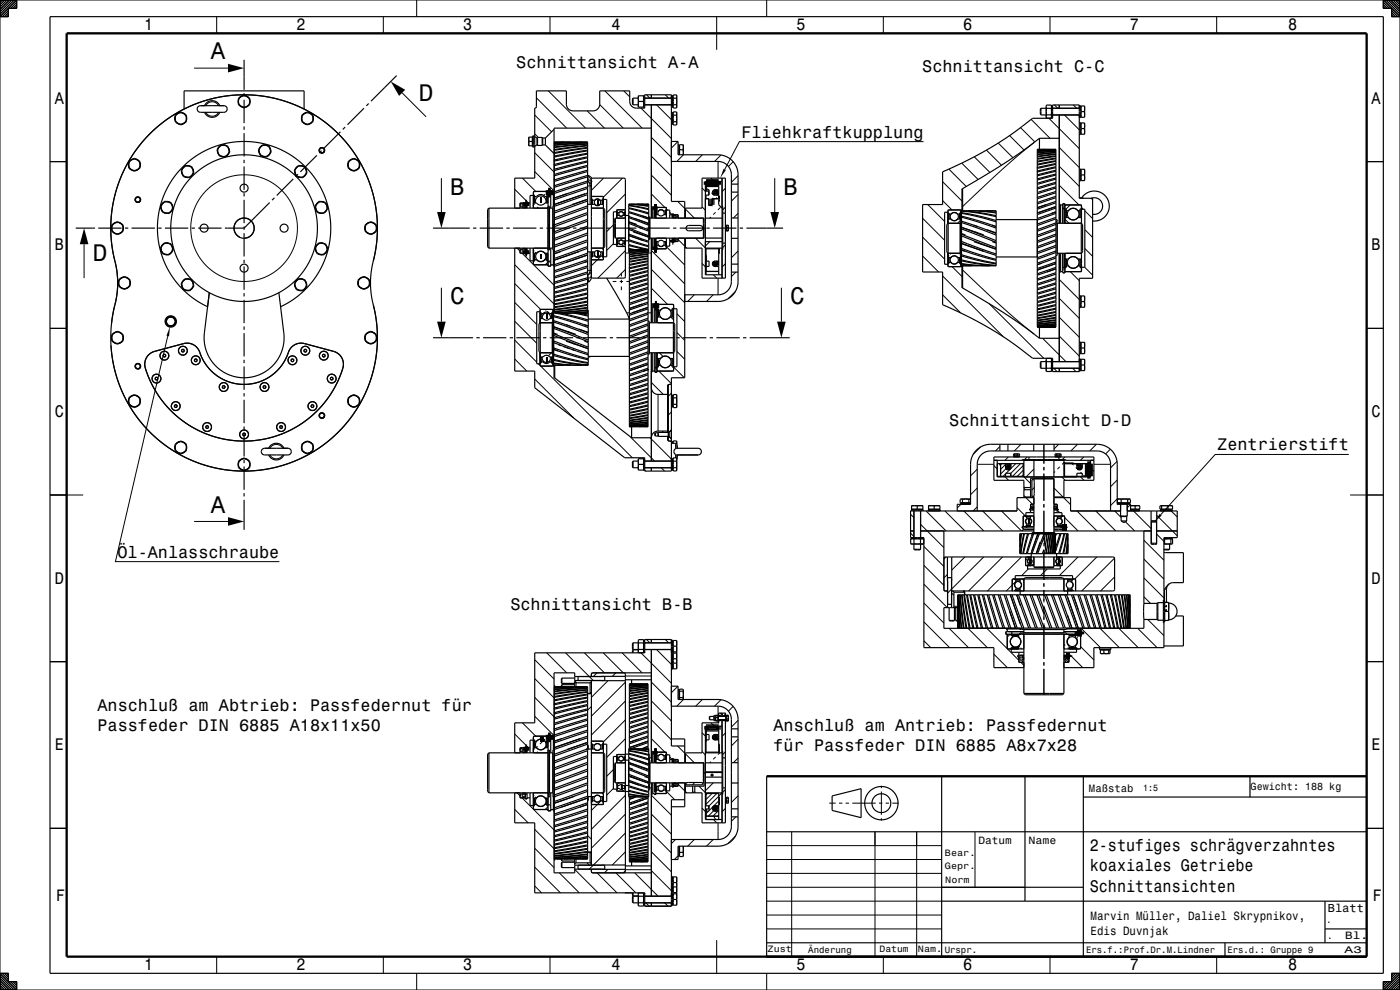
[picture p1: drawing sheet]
<svg xmlns="http://www.w3.org/2000/svg" width="420mm" height="297mm" viewBox="0 0 420 297" stroke-linecap="round" stroke-linejoin="round" font-family="sans-serif">
<defs><g id="words">
<g font-size="7.2">
<text x="63.2" y="17.8">A</text>
<text x="125.6" y="30.2">D</text>
<text x="135" y="58.4">B</text>
<text x="235" y="58.4">B</text>
<text x="27.9" y="78.4">D</text>
<text x="135" y="91.3">C</text>
<text x="237" y="91.3">C</text>
<text x="63.2" y="153.8">A</text>
</g>
<g font-size="5">
<text x="43.2" y="9.1">1</text>
<text x="88.9" y="9.1">2</text>
<text x="138.9" y="9.1">3</text>
<text x="183.5" y="9">4</text>
<text x="239" y="9.1">5</text>
<text x="288.9" y="9.1">6</text>
<text x="338.9" y="9.1">7</text>
<text x="386.5" y="9.1">8</text>
<text x="154.9" y="20.5">Schnittansicht A-A</text>
<text x="276.7" y="21.7">Schnittansicht C-C</text>
<text x="16.5" y="31.1">A</text>
<text x="411.5" y="31.1">A</text>
<text x="222.4" y="41.3">Fliehkraftkupplung</text>
<text x="16.5" y="75.1">B</text>
<text x="411.5" y="75.1">B</text>
<text x="16.5" y="125.1">C</text>
<text x="411.5" y="125.1">C</text>
<text x="284.8" y="127.9">Schnittansicht D-D</text>
<text x="365.2" y="135.1">Zentrierstift</text>
<text x="35.2" y="167.3">Öl-Anlasschraube</text>
<text x="16.5" y="175.1">D</text>
<text x="411.5" y="175.1">D</text>
<text x="153.1" y="182.9">Schnittansicht B-B</text>
<text x="29.2" y="213.3">Anschluß am Abtrieb: Passfedernut für</text>
<text x="29.2" y="219.3">Passfeder DIN 6885 A18x11x50</text>
<text x="232.1" y="219.4">Anschluß am Antrieb: Passfedernut</text>
<text x="16.5" y="225.1">E</text>
<text x="232.1" y="225.4">für Passfeder DIN 6885 A8x7x28</text>
<text x="411.5" y="225.1">E</text>
<text x="326.9" y="255.4">2-stufiges schrägverzahntes</text>
<text x="326.9" y="261.4">koaxiales Getriebe</text>
<text x="326.9" y="267.5">Schnittansichten</text>
<text x="16.8" y="270.4">F</text>
<text x="411.8" y="270.4">F</text>
<text x="43.2" y="291.1">1</text>
<text x="88.9" y="291.1">2</text>
<text x="138.9" y="291.1">3</text>
<text x="183.5" y="291">4</text>
<text x="239" y="291.1">5</text>
<text x="288.9" y="291.1">6</text>
<text x="338.9" y="291.1">7</text>
<text x="386.5" y="291.1">8</text>
</g>
<g font-size="3.6">
<text x="327.2" y="276">Marvin Müller, Daliel Skrypnikov,</text>
<text x="327.2" y="280.4">Edis Duvnjak</text>
</g>
<text font-size="3.5" x="398.3" y="273.7">Blatt</text>
<g font-size="3.2">
<text x="326.7" y="237.5">Maßstab</text>
<text x="293.5" y="253.2">Datum</text>
<text x="308.5" y="253.2">Name</text>
<text x="403.6" y="281.7">Bl.</text>
</g>
<text font-size="3.1" x="375.2" y="236.9">Gewicht: 188 kg</text>
<text font-size="2.9" x="403.4" y="285.9">A3</text>
<g font-size="2.8">
<text x="343" y="237.3">1:5</text>
<text x="283.5" y="256.7">Bear.</text>
<text x="283.5" y="260.7">Gepr.</text>
<text x="283.6" y="264.9">Norm</text>
<text x="398" y="276.9">.</text>
<text x="398.3" y="281.7">.</text>
<text x="230.3" y="285.7">Zust</text>
<text x="242.5" y="285.8">Änderung</text>
<text x="263.9" y="285.7">Datum</text>
<text x="275.4" y="285.7">Nam.</text>
<text x="283.4" y="285.8">Urspr.</text>
<text x="325.8" y="285.8">Ers.f.:Prof.Dr.M.Lindner</text>
<text x="368.2" y="285.8">Ers.d.: Gruppe 9</text>
</g>
</g></defs>
<g fill="none" stroke="#000" stroke-width=".3">
<path d="M0 0h420v297h-420zM0 0h.1M.7 0l-.7 .7M1.4 0l-1.4 1.4M2.1 0l-2.1 2.1M2.5 3.2l-1.8 1.8M2.5 3.9l-1.1 1.1M2.5 4.6l-.4 .4M2.8 0l-2.8 2.8M3.5 0l-3.5 3.6M4.3 0l-4.3 4.3M5 0l-5 5"/>
<path d="M5 0v2.5h-2.5v2.5h-2.5M5 .7l-1.8 1.8M5 1.4l-1.1 1.1M5 2.1l-.4 .4M65 5v5M115 5v5M125 0v5M165 5v5M215 5v10M230 0v5M265 5v5M315 5v5"/>
<path d="M365 5v5M415 0v2.5h2.5v2.5h2.5M415 .6l1.8 1.9M415 1.4l1.1 1.1M415 2.1l.4 .4M415.1 0l4.9 4.9M415.8 0l4.2 4.2M416.5 0l3.5 3.5M417.2 0l2.8 2.8M417.5 3.2l1.9 1.8M417.5 3.9l1.1 1.1M417.5 4.6l.4 .4"/>
<path d="M417.9 0l2.1 2.1M418.6 0l1.4 1.4M419.3 0l.7 .7M58.2 20.4h10.2M61.7 33.7a2.16 2.16 0 0 0 3.9 0M61.7 31.7a2.16 2.16 0 0 1 3.9 0M120.6 27.9l7.2 7.1M160.4 34.5l5.1 5M160.9 29.3l9.1 9.1M164.5 27.3l11.2 11.1M176.1 33.3l5.2 5.1M179.9 31.4l7.1 7"/>
<path d="M181.5 27.3l11.1 11.1M187.1 27.3l1.8 1.8M192.3 32.4l9.1 9.2M194 28.4l1 1M197 31.5l4.4 4.4M199.6 28.4l1 1M306.2 38.3l4.2 4.2M309.3 35.8l5.7 5.7M314.6 35.4l3.2 3.2M316.3 31.5l1 1M317.8 38.6l6 6M319.3 34.5l4.5 4.5"/>
<path d="M322 31.5l1 1M15 48.5h5M132.4 53.4v10.2M154.4 56.8l4.2 4.1M156.7 53.4l4 4M160 40.7v3.4M160.4 58.6v2.3M160.4 40.1l1.1 1.1M160.4 45.8l5.8 5.8M160.4 51.5l5.8 5.8M163.5 58.3l-.4 .3M164.1 58.6v2.3"/>
<path d="M164.3 57.5l-.1 .1M176.3 53.9a.99 .99 0 0 1 1.1 .9M176.3 52.6h.1M176.3 54.4h.1M176.3 55.8h.7M176.4 52.6l1.2 .9M176.4 52.6l1 1.8M176.4 54.4l.8 .6 .2 .6M176.4 54.4l.6 1.4M176.4 52.6v1.8M177 55.8v5.5M177.4 54.4h.1"/>
<path d="M177.4 55.6l-.4 .2M177.7 59.8v1.5M180.7 59.8v1.5M181.1 53.4l-3.7 3.7M186.7 53.4l-5.7 5.8M187.6 58.2l-5.6 5.6M195.4 46.9l6 6M195.4 58.2l4.1 4M195.4 41.2l6 6M195.4 52.5l6 6M203.4 42.4l-2 2M205 46.4l-2 2"/>
<path d="M210.6 56.4l1 1M210.7 46.4l-2 2M211.7 59.6l-.1 .1M211.8 56.2l.2 .2M212.2 56.6l.4 .3M212.7 57.1h.1M213.3 53.4l1 1M213.5 57.8l.7 .8M214.5 56.9v.1M214.5 57.9v.1M214.9 59.3l.3 .3M215.4 48.4v5"/>
<path d="M216.3 46.5l-1.9 1.9M217.6 56.5l-1 1M219.9 48.5l-1.4 1.4M221.4 52.7l-2 2M221.4 58.3l-2 2M232.4 53.4v10.2M277.1 42.5h-55.3l-4.4 8.3M282.8 54.5l5.8 5.8M284.7 50.7l5.2 5.2M288.5 49l5 4.9M292.3 47.1l4.7 4.6M295.9 45l4.6 4.6"/>
<path d="M299.5 42.9l4.4 4.4M302.9 40.7l4.3 4.3M310.3 42.7l-7.7 6.4-14 12.9M317.8 44.2l6 6.1M317.8 49.9l6 6M317.8 55.6l5.9 5.9M317.8 43.2h.1M325 59.5h.1M327.4 59.5l.4 .4M410 48.5h5M25.2 73.3v10.1M154.5 79.4l11.7 11.8"/>
<path d="M155.1 74.5l.9 .8M156.6 75.9l9.6 9.6M156.6 60.9l-.6 .6M160 61l.4 .4M160 75.1l.3 .3M160.4 76v2.3M160.5 75.6l.4 .4M161.1 62.1l.4 .3M164.1 76v2.3M164.4 78.6l-.8 .8M164.4 68h.4M164.4 67.3h.4"/>
<path d="M164.4 69.6h.4M164.4 68.9h.4M164.7 78.3l.5 .6M165.8 79.5l.4 .4M165.9 68h.4M165.9 67.3h.4M165.9 69.6h.4M165.9 68.9h.4M177 75.6v5.5M177.7 75.6v1.5M180.3 76.8l-2.9 2.9M180.6 74.4l.4 .5"/>
<path d="M180.7 75.6v1.5M184 73.1l-2 2M184 67.5l-2 2M185.2 63.5v1.1M185.2 72.3v1.1M185.7 71.4l-.7 .7M186.6 73.4l.5 .5M187.4 63.5v1.1M187.4 72.3v1.1M187.6 75.9h1.2M187.6 75.2l-8.2 8.2M194.4 75.9h1"/>
<path d="M195.4 75.1l10 10.1M197 63v1.4M197 72.5v1.4M199.7 63v1.4M199.7 72.5v1.4M199.9 74l5.5 5.5M199.9 62.7l.4 .3M200.9 63.7l1.1 1.1M202.6 71.5l-.3 .3M203.3 60.4l2.1 2.1M203.4 65l-.1 .1M203.4 71.9l2 2"/>
<path d="M205.6 62.7l2.7 2.7M205.6 74l.4 .4M208.7 71.4l2.9 3M210.6 62.1l1 1M210.6 79l1 1M211.2 68.3l.4 .4M212.9 72.5l-1.3 1.3M213.3 65.1l-.4 .3M214.5 78.7v.1M214.5 79.2h.1M214.5 79.9h.1M214.7 63.7l-.7 .7"/>
<path d="M216.1 62.3l-.7 .7M216.3 62.1l-.1 .1M217.6 79.1l-1 1M217.6 62.2l-.8 .7M217.6 73.5l-.8 .8M219.6 71.5l-.2 .2M221.4 64l-1.4 1.4M221.4 75.3l-2 2M276.8 65.5l6.6 6.6M276.8 71.2l6.6 6.5M276.8 76.8l4.8 4.8M278.3 61.4l5.1 5"/>
<path d="M282.8 60.1l2.8 2.9M284.7 63.9v1.8M284.7 77.2v1.8M284.7 76.6l-.3 .4M285.4 76l-.4 .3M285.6 80l3 3M287.9 63.9v1.8M287.9 77.2v1.8M288.1 66.2l-.8 .8M288.1 66.9h.3M288.1 66.4h.3M288.1 65.9h.3"/>
<path d="M316.8 66.9h.3M316.8 66.4h.3M316.8 65.9h.3M318.8 62.3l.4 .3M319.4 65.7l1.3 1.3M319.8 62.8v2.5M319.8 77.7v2.5M321.1 61.5l-1.3 1.2M324 62.8v2.5M324 77.7v2.5M324.4 62.2l.6 .6M325.5 68.9l2.3 2.3"/>
<path d="M325.5 63.2l2.3 2.4M325.5 74.6l2.3 2.3M15 98.5h5M132.4 86.3v10.2M154.5 85.1l7.7 7.7M154.5 90.8l6.6 6.6M154.5 96.4l6.6 6.6M162.3 93.8v1.8M163.6 92.8l.3 .3M164.2 93.4l.3 .4M165.5 93.8v1.8M166.2 83h.1"/>
<path d="M176.3 83.4l.1 .1M176.3 82.4h.1M176.3 81.1h.7M176.4 83.5l.2 1.1h-.3M176.4 82.4v1.1M177 81.1l.4 .2M177 81.1l-.6 1.3M177.4 82.6l-.3 .6-.7 .3M177.4 81.3l-.4 .8-.6 .3M177.4 81.3h.1M183.8 84.4h1.1M185.9 84.4h1"/>
<path d="M186.4 81.8v1.1M186.4 83.9v1M186.4 85.9v1.1M187.6 80.8l-2.6 2.6M187.9 84.4h1.1M188 93.9h.8M194.4 93.9h1M195.4 80.8l10 10M195.4 86.5l4.9 4.8M197.5 92.6v2.5M201.2 95.1l.9 .9M201.7 92.6v2.5"/>
<path d="M203.1 94.1l2.3 2.4M203.1 99.8l2.3 2.3M208.3 88.4l-2 2M214 88.4l-2 2M214 82.4l1 1M215.4 83.4v5M220.6 87.4l-2.2 2.2M220.8 81.6l-1.4 1.4M234.4 86.3v10.2M282.8 82.8l18.2 18.2M282.8 88.4l5.4 5.4M288.6 81a372.5 372.5 0 0 0 20.4 18.3l1.3 1"/>
<path d="M296.8 91.1l16.4 16.4M317.8 83.8l6 6.1M317.8 89.5l6 6M317.8 95.2l6 6M317.8 99.8h.1M321.1 81.5l2.7 2.7M325.4 80.2l2.4 2.4M410 98.5h5M50.3 100.8l-15.7 67.7h49.2M154.5 102.1l6.6 6.6M154.5 107.7l3.5 3.6M160.5 113.7l11.6 11.7"/>
<path d="M161.5 109.1l.5 .5M162.2 109.9l27.5 27.5M162.3 107.1v1.8M165.2 108.6l.1 .1M165.5 105.8l-1 1M165.5 108.8l.3 .4M165.5 107.1v1.8M177.3 106.9l-.8 .3M195.4 114.7l3.6 3.6M195.4 106.1h.1M196.5 110.2l.6 .6M197.4 118.3v11"/>
<path d="M197.5 107.5v2.5M197.7 111.3l3.7 3.8M197.8 105.8l1.1 1.1M200.3 115.6v.1M200.3 118.3v11M200.4 115.5v.2M200.4 118.3v11M201.4 117.9l-1 1M201.7 107.5v2.5M202.1 110.1l3.2 3.2M203.1 105.5l2.3 2.3M312.8 101.5l7 7"/>
<path d="M316.1 110.5l1 1M317.8 100.8l6 6M321.8 110.5l1 1M81 136.5a2.16 2.16 0 0 0 3.8 0M81 134.5a2.16 2.16 0 0 1 3.8 0M189.2 131.2l7.2 7.1M195 131.3l6.4 6.4M198.7 129.3l.4 .4M200.3 130.9l.1 .2M200.7 129.7v1.2M200.7 132.3h.1M201.4 123.6l-1 1"/>
<path d="M202.7 133v1.6M202.7 136.4v1M203.1 133.3v1.2M203.1 136.5v1.2M293.2 139.3h5M294.2 134.1l-2.2 2.2M298.2 139.7l1 1M299.8 139.1l.4 .7M300 134l-1.4 1.3M300.5 139.1l-.3 .3M301.7 139.3l-1.5 1.5M302.5 137.1l-1 1"/>
<path d="M303.3 139.1h.1M304.7 139.1l-2.9 2.9M306.2 139.1l-3 2.9M306.3 133.3l-2 2M307 139.7l-3.2 3.2M308.1 137.1l-.8 .8M310.1 135.1l-.2 .2M313.2 133.3v5.8M317.6 133.3l-1.4 1.4M319.2 138.8l-.6 .5M319.5 137.1l-.8 .8M321.6 139.1l.4 .4"/>
<path d="M323.3 133.3l-2 2M325.1 137.1l-1 1M328.2 139.3h5M328.9 133.3l-2 2M333.1 134.8l-1.4 1.4M335.1 138.4l-1.9 1.9M404.6 136.3h-40l-16.4 18.1M15 148.5h10M58.2 156.4h10.2M193.4 141l.3 .3M198.4 140.3l1 1M273.2 154.3l1 1"/>
<path d="M273.2 159.9l1 1M276.2 157.3l7 7M277.8 153.3l6 6M283.5 153.3l6 6M288.3 151.3l-1.1 1.1M289.1 153.3l6 6M293.2 152.1l-1.3 1.2M293.2 146.4l-2 2M293.2 140.8l-2 2M294.8 153.3l6 6M300.5 153.3l6 6M301.6 143.1l1 1"/>
<path d="M301.7 142.2l-.8 .7M301.7 140.2h.1M301.8 140.6l-1.6 1.6M302.5 140.2h.1M302.8 140.2h.2M305.1 152.3l2.5 2.5M307 142.5l-.4 .4M307 141.1l-1.8 1.8M307.2 148.7l.4 .4M307.2 143.1l2 1.9M307.7 157.7h1.4M307.7 155h1.4"/>
<path d="M307.8 149.3l2 2M310.1 152.1l-.3 .3M310.2 140.7l-2.4 2.4M310.3 146.3l-.7 .7M312.9 143.1l.4 .4M313.2 140.1v1M313.2 142.1v8.1M313.2 151.2v1M313.2 153.2v8.7M314.6 159.8v.3M315 159.8v.3M315.6 159.8v.3"/>
<path d="M316.2 146.4l2.7 2.7M316.2 159.8v.3M316.5 141.4l-.3 .4M316.6 151.3l-.1 .1M316.8 152.7l.4 .3M317.2 153l.7 .8M317.2 157.7h1.4M317.2 155h1.4M317.9 140l-.7 .7M318.5 143.1l1 1M318.6 154.4l.3 .4M319.1 149.3l2.1 2.1"/>
<path d="M319.4 155.2l4 4.1M322.7 140.2l.8 .7M323.1 153.3l6 6M323.6 140.2h.1M324.2 141.6l.3 .4M324.2 143.1l1 1M324.6 140.2h.1M324.7 142.2l.2 .1M325.1 142.5l.3 .4M327.2 140.4l1 1M328.7 153.3l6 6M334.4 153.3l1.9 1.9"/>
<path d="M335.2 149.7l-2 2M335.2 144l-2 2M337.6 156.5l2.8 2.8M339.2 151.3l-1 1M340.1 153.3l5.3 5.3M347 154.6l6.2 6.2M351.4 153.3l1.8 1.8M405 148.5h10M277.2 169.6l6 6M277.2 163.9l6 6M277.2 175.3l7 7M283.8 167.1l-.6 .6"/>
<path d="M284.2 172.3l-1 1.1M285.5 177.9l.7 .7M286.2 177.7h3.1M289.3 177.7l-.3-.4 .3 .4M289.3 177.7l.1 .1M289.3 177.7v.7M289.5 167.1l-4 3.9M295.1 167.1l-10.8 10.8M300.8 167.1l-10.2 10.2M304.5 177h1.5M304.5 174h1.5M304.8 174.4l-2.9 2.9"/>
<path d="M306.4 167.1l-10.2 10.2M306.7 173.7l.5 .5M307.7 167.6l.5 .6M308.3 167.3h1.1M308.3 169.5h1.1M308.5 170.7l-2 2M310.2 169l-.7 .7M313.2 162.9v1M313.2 164.9v9.1M313.2 175v1M313.2 177v3.7M314.2 170.7l-2.1 2"/>
<path d="M317 167.3h1.1M317 169.5h1.1M320.3 177h1.5M320.3 174h1.5M323.4 167.1l-5.6 5.6M329.1 167.1l-6.7 6.6M334.4 167.4l-9.9 9.9M334.4 173.1l-4.2 4.2M343.2 162.1l6 6M343.2 173.4l6 6M343.2 179l1.9 2M343.2 167.7l6 6"/>
<path d="M347 160.2l2.2 2.2M349.9 176.8h-.5v3.5M15 198.5h5M160.4 197.9l5.8 5.8M164 195.8l6 6M169.7 195.8l8.3 8.4M175.3 195.8l6 6M181 195.8l6 6M186.6 195.8l6 6M192.3 195.8l9.1 9.2M194 191.9l1 1M197 194.9l4.4 4.4"/>
<path d="M199.6 191.9l1 1M277.2 180.9l6 6M277.2 186.6l7.7 7.7M277.2 192.2l2 2.1M284.7 188.5l5.8 5.8M286.2 181.9h1.2M290.4 188.5l5.8 5.8M296 188.5l9.7 9.6M298.1 196.2l4.1 4.1M301.7 188.5l.5 .4M303 190.3l-.8 .9M303.4 190.6h2.2"/>
<path d="M303.4 194.4h2.2M305.6 193.8l.3 .3M306 188.4v.4M306 189.9v.4M306.1 194.3l.4 .4M306.2 198.7l1 .9M306.5 188.4v.4M306.5 189.9v.4M307 188.4v.4M307 189.9v.4M313.2 181.7v4.3M313.2 187v10.7"/>
<path d="M313.2 198.7v1M319.2 193.2l.4 .4M320.3 194.3l.3 .4M320.7 196.1l4.1 4.2M320.7 198.1l-.6 .6M320.7 190.6h2.3M320.7 194.4h2.3M323.3 191.2l-.3 .4M324.1 190.4l-.1 .1M324.2 194l4 4M324.4 188.5l5.7 5.8M329.9 194.7h3.4"/>
<path d="M330 188.5l5.8 5.8M335.7 188.5l5.8 5.8M341.3 188.5l5.8 5.8M344.3 185.8l4.9 4.9M349.9 183h.1M349.9 183.1v.1M410 198.5h5M156.7 216.8l4 4M160.4 214.9l5.8 5.8M160.4 203.6l5.8 5.8M160.4 209.2l5.8 5.8M166.2 205.6h.2"/>
<path d="M172.4 204.3l.6 .6M172.8 204.9v1.1M176.3 208h.7M177 208l-.1 .1M177 204.9v3.1M177.4 212l-1.1 1M177.4 207.6l-.4 .4M179.1 201.9l-1.1 1.1M182.4 204.2l-5 5M184.8 201.9l-1.1 1M187.6 202.8h7.8M187.6 216l-6.6 6.6"/>
<path d="M187.6 210.3l-10.2 10.2M187.6 204.6l-10.2 10.3M195.4 216l6 5.9M195.4 204.6l6 6M195.4 210.3l6 6M203.4 205.9l-2 1.9M205 209.9l-2 2M210.6 219.8l1 1M210.7 209.9l-2 2M213.3 216.9l1 1M214.3 214.6v1.6M214.6 214.6v1.6"/>
<path d="M215.4 211.9v2.8M215.4 216.2v.7M216 213.9l.6 .6M216.3 209.9l-1.9 2M217.6 219.9l-1 1M217.6 214.3l-.7 .6M219.9 211.9l-1.4 1.4M221.4 216.1l-2 2M313.2 200.7v7.7M154.4 220.2l4.2 4.1M155.1 237.8l.9 1M156.6 224.4l-.6 .5"/>
<path d="M156.6 239.4l9.6 9.6M160 224.4l.4 .4M160 238.5l.3 .3M160.4 222v2.3M160.4 239.4v2.3M160.5 239l.4 .4M161.1 225.5l.4 .4M161.3 223.9l-.4 .4M162.7 222.5l-.7 .7M163.5 221.7l-.6 .6M164.1 222v2.3M164.1 239.4v2.3"/>
<path d="M164.3 220.9l-.1 .1M164.4 239h.4M164.4 238.5h.4M164.4 238h.4M165.9 239h.4M165.9 238.5h.4M165.9 238h.4M166.2 222.3h.1M177.7 223.2v1.5M177.7 239v1.5M180.6 237.9l.4 .4M180.7 223.2v1.5"/>
<path d="M180.7 239v1.5M184 236.5l-2 2M184 230.9l-2 2M185.2 226.9v1.1M185.2 235.7v1.1M185.7 234.9l-.7 .6M186.6 236.8l.5 .6M187.4 226.9v1.1M187.4 235.7v1.1M187.6 238.6l-10.2 10.2M187.6 221.6l-5.6 5.6M194.6 227.3h.2"/>
<path d="M194.6 226.8h.2M194.6 226.3h.2M194.6 228h.3M194.6 228.4h.3M194.6 228.8h.3M195.4 238.6l6 6M195.4 221.6l4.1 4M197 226.4v1.4M197 235.9v1.4M199.7 226.4v1.4M199.7 235.9v1.4M199.9 237.4l2.5 2.5"/>
<path d="M199.9 226.1l.4 .3M200.9 227.1l1.1 1.1M202.6 234.9l-.3 .4M203.3 223.8l2.1 2.1M203.4 228.4l-.1 .2M203.4 235.3l2 2M205.6 226.1l2.7 2.8M205.6 237.5l.4 .4M208.4 234.7l-.7 .8M209.7 235.9l1.9 1.9M210.6 225.5l1 1M211.2 231.7l.4 .4"/>
<path d="M212.2 238.1l-.4 .3M213.3 228.5l-.4 .4M213.6 238.1l-1.8 1.8M214 234.9l-2.4 2.3M214.5 220.4h.1M214.5 221.2h.1M214.5 221.5v.1M214.7 227.1l-.7 .7M215 238.1l-3.2 3.2M215.6 238.9l-2.9 2.9M215.9 225.9l-.5 .5M217.6 236.9l-.8 .8"/>
<path d="M217.6 225.6l-.8 .8M219.6 234.9l-.2 .2M221.4 238.7l-2 2M221.4 227.4l-1.4 1.4M221.4 221.8l-2 2M230 232.9h27.5M264.4 235.7v.7M264.4 237.5v7M410 232.9v54.1h-180M15 248.5h5M154.4 242.8l4.1 4.1M160.4 248.8l5.8 5.8"/>
<path d="M160.4 254.5l5.8 5.8M164.4 242l-.8 .9M165.8 242.9l.4 .4M166.2 241.4h.1M166.2 258.1h.2M172.8 257.7v1.2M176.1 258.9l.7 .7M176.3 250.7l1.1 1M176.3 255.7h.7M176.9 255.6l.1 .1M177 255.7l.4 .4-.4-.4M177 255.7v3.2"/>
<path d="M180.3 240.2l-2.9 2.9M187.6 255.6l-3.9 3.9M187.6 249.9l-10.8 10.9M187.6 244.2l-10.2 10.3M195.4 244.2l6 6M195.4 249.9l6 6M195.4 255.5l6 6M202.6 251.9l-1.2 1.2M203.4 256.7l-1.1 1.2M208.3 251.9l-2 2M210.6 242.5l1 1M212.6 243.4l-.8 .7"/>
<path d="M214 251.9l-2 2M214 245.9l1 1M214.1 243.2l-1.6 1.7M214.1 244.9l.6 1M214.5 242.4h.1M214.5 243.3v.1M215.4 243.4l-1.5 1.5M215.4 246.9v5M215.6 244.5l-.3 .4M215.6 241.7v.1M215.6 240.3l-2.9 2.9M217.6 242.5l-1 1"/>
<path d="M220.6 250.9l-2.2 2.1M220.8 245.1l-1.4 1.3M230 257.9h52.5M230 253.7h52.5M237.5 249.5v37.5M248.8 241h1.9M251.7 241h1M253.7 241h1M255.7 241h7M262.5 249.5v37.5M263.7 241h1M264.4 245.5v.7"/>
<path d="M265.7 241h1M267.7 241h1.9M275 249.5v37.5M292.5 249.5v16.7M410 248.5h5M160.4 260.2l7.7 7.7M160.4 265.8l2.1 2.1M167.8 261.9l6 6M172.4 260.8l7.1 7.1M179.1 261.9l6 6M182.4 260.8l-1.1 1.1M184.8 261.9l6 6"/>
<path d="M187.6 261.2l-.6 .7M187.6 260.9h7.8M190.4 261.9l7 6.9M193.8 270.9l1 1M195.4 261.2l6 6M195.4 260.1h.1M199.4 270.9l1 1M230 266.2h77.5M230 274.5h52.5M230 270.3h52.5M230 262h52.5M230 278.7h52.5"/>
<path d="M0 292h2.5v2.5h2.5v2.5M0 296.3l.7 .7M0 295.6l1.4 1.4M0 294.9l2.1 2.1M0 294.2l2.8 2.8M0 293.5l3.5 3.5M0 292.8l4.2 4.2M0 292.1l4.9 4.9M.7 292l1.8 1.8M1.4 292l1.1 1.1M2.1 292l.4 .4M3.2 294.5l1.8 1.8"/>
<path d="M3.9 294.5l1.1 1.1M4.6 294.5l.4 .4M65 287v5M115 287v5M125 292v5M165 287v5M215 282v10M230 292v5M265 287v5M315 287v5M365 287v5M415.4 294.5l-.4 .5"/>
<path d="M416.2 294.5l-1.2 1.2M416.9 294.5l-1.9 1.9M417.9 292l-.4 .4M418.7 292l-1.2 1.2M419.4 292l-1.9 1.9M420 292h-2.5v2.5h-2.5v2.5M420 296.3l-.7 .7M420 295.6l-1.4 1.4M420 294.9l-2.1 2.1M420 294.2l-2.8 2.8M420 293.5l-3.5 3.5M420 292.8l-4.2 4.2"/>
<path d="M420 292.1l-4.9 4.9"/>
<circle cx="73.2" cy="68.4" r="16"/>
</g>
<g fill="none" stroke="#000" stroke-width="1.4" stroke-linecap="butt">
<path d="M164.4 57h.8v1.5h-.8zM211.8 54.4h3.8v1h-3.8zM213.6 59.6v1.8M213.6 59.6h.1M213.7 59.6v1.8M157.6 60.6h.5v1.2h-.5zM157.6 75.1h.5v1.1h-.5zM196.3 61.9h.4v1h-.4zM196.3 74h.4v.9h-.4zM201.7 72h.3v.7h-.3zM213.6 61.4h.1M196.5 91h.6v1.5h-.6z"/>
<path d="M326.2 139.1h1v3.8h-1zM318.7 158v.4M318.7 158h1v.4h-1M319.8 196.6h1.2v.5h-1.2zM323.1 189.5h1.5v.8h-1.5zM211.8 217.9v.9M211.8 218.8v.1M211.8 217.9h3.8M211.8 218.9h3.8M215.4 214.5h.2v.4h-.2zM215.4 216h.2v.3h-.2zM215.6 217.9v.9"/>
<path d="M215.6 218.8v.1M217.6 214.5h.2v.4h-.2zM217.6 216h.2v.3h-.2zM157.6 224.1h.5v1.1h-.5zM162.1 221.8h.4M162.7 221.8l.1 .1M164.4 220.5h.8v1.5h-.8zM196.3 225.4h.4v.9h-.4z"/>
</g>
<g fill="none" stroke="#000" stroke-width=".35">
<path d="M15 5h400v287h-400zM73.2 17.9v9M52.5 34.9v1.2M52.5 34.5l1.7-.9 1.7 .9v2l-1.7 1-1.7-1zM52.9 36.7l1 .6M53.9 33.8l-1 .6M54.6 33.8l1 .6M55.2 32.7v-5.4h36v5.4M55.6 36.7l-1 .6M55.9 34.9v1.2M59.5 32l.7-.3h7a1 1 0 0 1 1 1 1 1 0 0 1-1 1h-7a1 1 0 0 1-1-.6 1 1 0 0 1 .3-1.1zM61.4 33.7a2.5 2.5 0 0 0 2.3 1.5 2.5 2.5 0 0 0 2.2-1.5"/>
<path d="M61.4 31.7a2.5 2.5 0 0 1 2.3-1.5 2.5 2.5 0 0 1 2.2 1.5M71.5 29.8v1.2M71.5 29.5l1.7-1 1.7 1v1.9l-1.7 1-1.7-1zM71.9 31.6l1 .6M72.9 28.7l-1 .6M73.2 27.9v1M73.2 29.9v7M73.2 37.9v1M73.2 39.9v7M73.6 28.7l1 .6M74.6 31.6l-1 .6M74.9 29.8v1.2"/>
<path d="M90.5 34.9v1.2M90.5 34.5l1.7-.9 1.7 .9v2l-1.7 1-1.7-1zM90.9 36.7l1 .6M91.9 33.8l-1 .6M92.6 33.8l1 .6M93.6 36.7l-1 .6M93.9 34.9v1.2M102.1 39.5l-4.9 5M103.5 38.1l-.7 .7M109.2 32.5l-5 4.9M110.6 31.1l-.7 .7M119 22.7l-7.7 7.7"/>
<path d="M166.2 38.8l-2.6 2.6M189.9 31.4h1.6M189.9 29.4h1.6M189.9 29.4v2M189.9 29.4l-.2 .2v1.7l.2 .1M191.6 28.7v1.7M191.6 30.4v1.7M191.6 30.4h1.4M193 28.7l.1 .9M193 30.4v1.7M193.1 29.6l-.1 .8M193.1 28.7h-1.6v3.4h1.6"/>
<path d="M193.4 31.4h8M193.4 29.4h8M193.4 28.6h-.3v3.6h.3M195.4 28.4v1M195.4 31.4v34M195.4 38.4h-29.2v23.5M201.4 28.6h.3v3.6h-.3M201.4 33.7h.3v3.6h-.3M201.7 33.8h.3M201.7 37.2h.3M201.7 28.7h.3M201.7 32.1h.3"/>
<path d="M202 31.4h.9M202 29.5h.9M202 36.5h.9M202 34.5h.9M202.9 36.5v1M202.9 33.6v.9M202.9 34.5v2M202.9 31.4v1M202.9 28.5v1M202.9 29.5v1.9M202.9 28.5h-.9v3.9h.9M202.9 33.6h-.9v3.9h.9"/>
<path d="M202.9 28.5v3.9M202.9 33.6v3.9M312.3 32.5h3.1M312.3 32.5v2M312.3 32.5l-.2 .2v1.6l.2 .2M313.9 32v3.4zM315.4 31.5v1M315.4 32.5v2M315.4 34.5v.9l.1-.2M315.4 31.5h-1.5v.5M315.4 34.5h-3.1M315.4 31.5l.1 .3"/>
<path d="M315.8 32.5h8M315.8 34.5h8M315.8 31.7h-.3v3.6h.3M317.8 31.5v1M317.8 34.5v32.5M323.8 31.7h.3v3.6h-.3M323.8 36.8h.3v3.6h-.3M324.1 36.9h1.3M324.1 31.8h1.3M324.1 35.2h1.3M324.4 31.8v3.4M324.4 36.9v3.4"/>
<path d="M324.4 38.6h.9M324.4 33.5h.9M325.3 36.9v1.7M325.3 38.6v1.7M325.3 31.8v1.7M325.3 33.5v1.7M325.4 31.8v3.4M325.4 36.9v3.4M38.6 48.8v1.2M38.6 48.5l1.7-1 1.7 1v1.9l-1.7 1-1.7-1zM39 50.6l1 .6M40 47.7l-1 .6"/>
<path d="M40.7 47.7l1 .6M41.7 50.6l-1 .6M42 48.8v1.2M42.1 59.5l-.1 .9-.6 .3M54.5 51.5l.4 1.1M54.6 52l.1 .1M55.3 49.9l-.7 .9M55.4 53l1.2 .2M55.6 49.6l1.9 .4 .7 1.8-1.3 1.5-1.9-.3-.7-1.9zM56 49.7l1.1 .2M57.6 50.3l.5 1.1M57.9 50.9h.1"/>
<path d="M57.9 52.1l-.7 .9M65.2 45.3l.4 1.1M65.4 45.8h.1M66.1 43.7l-.8 .9M66.1 46.8l1.2 .2M66.3 43.4l2 .3 .7 1.9-1.3 1.5-1.9-.3-.7-1.9zM66.7 43.5l1.2 .2M68.4 44.1l.4 1.1M68.6 44.7h.1M68.7 45.9l-.8 .9M73.2 47.9v1M73.2 49.9v7"/>
<path d="M73.2 57.9v1M73.2 59.9v7M77.6 45.3l.4 1.1M77.8 45.8h.1M78.5 43.7l-.7 .9M78.6 46.8l1.1 .2M78.8 43.4l1.9 .3 .7 1.9-1.3 1.5-1.9-.3-.7-1.9zM79.1 43.5l1.2 .2M80.8 44.1l.4 1.1M81 44.7h.1M81.1 45.9l-.7 .9M82.3 59.3l-.7 .7"/>
<path d="M88 53.7l-5 4.9M88.4 51.5l.4 1.1M89.3 49.9l-.8 .9M89.3 53l1.2 .2M89.4 52.3l-.7 .7M89.5 49.6l2 .4 .6 1.8-1.2 1.5-2-.3-.6-1.9zM89.9 49.7l1.2 .2M91.6 50.3l.4 1.1M91.8 50.9h.1M91.9 52.1l-.8 .9M95.1 46.6l-5 5M96.5 45.2l-.7 .7"/>
<path d="M97.3 44.7l-.1 .9-.6 .3M104.4 48.8v1.2M104.4 48.5l1.7-1 1.7 1v1.9l-1.7 1-1.7-1zM104.8 50.6l1 .6M105.8 47.7l-1 .6M106.5 47.7l1 .6M107.5 50.6l-1 .6M107.8 48.8v1.2M158.6 41.8l.1 .6M158.7 41.1l-.1 .7M158.7 42.4v1.3M158.7 42.4h1"/>
<path d="M159.7 41.1h-1.1v2.6h1.1M159.8 43.9l.6 .2M159.8 40.9v3M160.4 40.7l-.6 .2M160.4 41l.7 .4M160.4 59h.6a1.59 1.59 0 0 1 2.5 0h.5M160.4 59l-.2-.5-1.2 .1v3.8M160.4 59v1.9M161.1 41.4v2.1M161.1 43.5l.2 .1M161.1 43.5l-.7 .4M161.3 41.2v2.4"/>
<path d="M161.3 41.2h1.4M161.3 43.6h1.4M161.3 41.2l-.2 .2M162.2 59.9h.1M162.2 59.9v.1M162.7 41.2v2.4M162.7 41.2l.1 .2M162.8 43.5h.8M162.8 41.4h.8M162.8 41.4v2.1M162.8 43.5l-.1 .1M163.6 41.4v2.1"/>
<path d="M163.6 43.5l2.6 2.6M164 59v1.9M164.1 57.4l.3 .3M164.4 58.6h-.3l-.1 .4M164.4 58.6h.1M164.4 58.6v2.3M164.4 57.4l-4.3 .1-.1 4.9M164.4 58.5h.8M165.2 57.4h.8M166 57.4v4.5M166.2 57.2l-.2 .2M166.3 43.5l10-.7-10 .8"/>
<path d="M169.3 42.6h-3v51.3l10.2-.8v16.5h-1.8M169.3 42.6h-3M169.3 42.6h2M170.1 58.1l-3.8 1.3M174.8 42.6l-8.5 .1M174.8 42.6l-8.5 .2M174.8 42.6h1.5M175.6 58.1l-9.3 3.3M175.6 58.1l-9.3 3.2M176.3 48.6l-10 2.6M176.3 48.2l-10 2.6M176.3 50l-10 2.8"/>
<path d="M176.3 49.6l-10 2.7M176.3 51.5l-10 2.9M176.3 51.1l-10 2.9M176.3 52.6l-10 3.1M176.3 53.1l-10 3.1M176.3 54.3l-10 3.2M176.3 54.8l-10 3.2M176.3 56.1l-6.2 2M176.3 56.5l-10 3.5M176.3 58.4l-10 3.5M176.3 42.6v51.4l-2 .1M176.3 42.6l-10 .4"/>
<path d="M176.3 42.7l-10 .4M176.3 43.1l-10 1M176.3 43.2l-10 1.1M176.3 43.6l-10 1.3M176.3 43.7l-10 1.4M176.3 44.4l-10 1.6M176.3 44.2l-10 1.6M176.3 45.3l-10 1.8M176.3 45l-10 1.8M176.3 46l-10 2M176.3 46.2l-10 2.1M176.3 47.3l-10 2.4"/>
<path d="M176.3 47l-10 2.3M176.3 57.9l-.7 .2M177.4 58.9h3.4l.2 .3v18.5l-.2 .2h-3.4M177.4 59.8h.1M177.5 59.8h.2l.1 .3M177.6 58.9l-.2 .3M181 59.8h-.3v.3M181 59.8h.1M181 59.8v1.5M181 59.8h1v17.2h-1M201.4 42.4h2v4h12a6 6 0 0 1 6 6v32a6 6 0 0 1-6 6h-10M201.4 48.4h14a4 4 0 0 1 4 4v32a4 4 0 0 1-4 4h-10"/>
<path d="M203.4 43.5h.3v2.9M203.7 43.7h.1M203.9 44.9h1M203.9 43.6l-.1 .1M204.9 44.9l.1 1.5M204.9 43.4l.1 3M204.9 43.4l.1 .8-.1 .7M204.9 43.4h-1v3M211.6 59.6h1.1v2M211.6 57.3h1v1.2M211.8 56.9h.9v1.6h-.9v1.1M211.8 55.4h3.8"/>
<path d="M211.8 54.4v2.9M213.7 59.6v1.8h-1M213.9 57.9l.3 .6M213.9 57.8v.1M213.9 58v.2M213.9 58.2h.1M214.2 57.8l.5-.4 .5 .4M214.2 57.9l.5-.3 .4 .4M214.3 58.1l.4-.2 .3 .2zM214.5 57.6h.3M214.7 57a.78 .78 0 0 0-.8 .7 .78 .78 0 0 0 .7 .8M215 57.3l.2 .4"/>
<path d="M215.1 57.1a.3 .3 0 0 0-.3-.3 .3 .3 0 0 0-.3 .4l.5 .1M215.1 57.1l.4 .6M215.1 57.1l.3 .6M215.2 57.7v.1M215.2 57.7h.1M215.3 57.7h.1M215.4 57.7h.1M215.5 58.3v.2M215.5 58.1l-.1 .4M215.5 57.9l-.3 .6M215.5 57.7l-.3 .6-.4 .2M215.5 57.8l-.5 .7"/>
<path d="M215.6 56.9h-1.1a.8 .8 0 0 0-.8 .8 .8 .8 0 0 0 .8 .8h1.1M215.6 54.4v5.2h-2v2h-1v-2M215.6 58.8h.2v1.6h-.2M215.8 59.8h-.2v1.6l1 1M216.6 54.4h-5v28h5M216.6 53.4v30M219.4 57.6h2M219.4 55.2h2M282.8 51.6a110.9 110.9 0 0 0 23.8-13.7l3.2-2.4h6v-4h8v28h4v24h-4v28h-8v-4h-6a100.4 100.4 0 0 0-17.5-11.5l-9.5-4.6v-9.8h-6v-20.2h6zM288.8 56.6v6.6M288.8 56.6h-.2v6.6M311.2 44.8v53.3"/>
<path d="M311.8 41.5a174.8 174.8 0 0 1-23 15.1M311.8 41.5v3.3M311.8 41.5h6M313.5 44.8h-2.3M313.5 44.8h1.6M316.8 58.9l-5.6 1.8M316.8 59.3l-5.6 1.9M316.8 57.4l-5.6 1.8M316.8 57.8l-5.6 1.8M316.8 56.4l-5.6 1.7M316.8 55l-5.6 1.7M316.8 54.7l-5.6 1.6"/>
<path d="M316.8 53.4l-5.6 1.6M316.8 53.7l-5.6 1.6M316.8 52.2l-5.6 1.5M316.8 52.5l-5.6 1.5M316.8 51.4l-5.6 1.4M316.8 51.1l-5.6 1.3M316.8 50l-5.6 1.3M316.8 50.3l-5.6 1.3M316.8 49.1l-5.6 1.1M316.8 49.3l-5.6 1.2M316.8 48.2l-5.6 1.1M316.8 48.4l-5.6 1.1"/>
<path d="M316.8 47.6l-5.6 1M316.8 47.4l-5.6 1M316.8 46.9l-5.6 .9M316.8 46.7l-5.6 .9M316.8 46.3l-5.6 .8M316.8 46.2l-5.6 .7M316.8 45.8l-5.6 .6M316.8 45.7l-5.6 .6M316.8 45.4l-5.6 .5M316.8 45.3l-5.6 .5M316.8 45l-5.6 .4M316.8 45.1l-5.6 .4"/>
<path d="M316.8 44.9l-5.6 .2M316.8 44.9l-5.6 .3M316.8 44.8l-5.6 .1M316.8 56l-5.6 1.7M316.8 44.8v53.3M323.8 50.7h.3v3.6h-.3M323.8 59.3h.7M324.1 50.8h1.3M324.1 54.2h1.3M324.1 40.3h1.3M324.4 50.8v3.4M324.4 52.5h.9"/>
<path d="M324.5 59.3a4.5 4.5 0 0 1 7.9 .6 4.5 4.5 0 0 1-4.6 6.4M324.5 59.3l.6 .2M325.3 50.8v1.7M325.3 52.5v1.7M325.4 50.8v3.4M327.4 59.5a2.5 2.5 0 0 1 3.4 2.1 2.5 2.5 0 0 1-3 2.7M22.7 68.4h5.8M29.5 68.4h7M33.5 67.8v1.2M33.5 67.5l1.7-1 1.7 1v1.9l-1.7 1-1.7-1zM33.9 69.6l1 .6M34.9 66.7l-1 .6"/>
<path d="M35.6 66.7l1 .6M36.6 69.6l-1 .6M36.9 67.8v1.2M37.5 68.4h1M39.5 68.4h7M47.5 68.4h1M48.2 74.7l.5 1.1M48.2 62.3l.5 1.1M48.4 75.2h.1M48.4 62.8h.1M49.1 73.1l-.7 .9M49.1 60.7l-.7 .9"/>
<path d="M49.2 76.2l1.1 .2M49.2 63.8l1.1 .2M49.4 72.8l1.9 .3 .7 1.9-1.3 1.5-1.9-.3-.7-1.9zM49.4 60.4l1.9 .3 .7 1.9-1.3 1.5-1.9-.4-.7-1.8zM49.5 68.4h7M49.8 72.9l1.1 .2M49.8 60.5l1.1 .2M51.4 73.5l.4 1.1M51.4 61.1l.4 1.1M51.6 61.6l.1 .1M51.7 75.3l-.7 .9M51.7 62.9l-.7 .9"/>
<path d="M57.5 68.4h1M59.5 68.4h7M71.9 71.2a3 3 0 0 1-.6-4.9 3 3 0 0 1 4.8 1 3 3 0 0 1-2.6 4.2M71.9 71.2h.1M73.2 67.9v1M73.2 69.9v7M73.2 77.9v1M73.2 79.9v7M80.9 60.8l-7.7 7.6h-5.7M94.6 62.3l.4 1.1M94.6 74.6l.4 1.1M94.8 75.1v.1"/>
<path d="M94.8 62.8h.1M95.5 60.7l-.8 .9M95.5 76.2l1.1 .2M95.5 63.8l1.2 .2M95.5 73.1l-.8 .9M95.7 60.4l2 .3 .6 1.9-1.2 1.5-1.9-.4-.7-1.8zM95.8 72.8l1.9 .4 .6 1.9-1.3 1.4-1.9-.4-.6-1.9zM96.1 60.5l1.2 .2M96.2 72.9l1.1 .2M97.8 61.1l.4 1.1M97.8 73.6l.4 1.1M98 74.1v.1"/>
<path d="M98.1 75.3l-.8 .9M98.1 62.9l-.8 .9M109.5 67.8v1.2M109.5 67.5l1.7-1 1.7 1v1.9l-1.7 1-1.7-1zM109.9 69.6l1 .6M110.9 66.7l-1 .6M111.6 66.7l1 .6M112.6 69.6l-1 .6M112.9 67.8v1.2M129.9 68.4h11M141.9 68.4h1M143.9 68.4h7"/>
<path d="M146.7 74.4h17.7M146.7 62.4h17.7M146.7 62.4v12M146.7 62.4l-.4 .4v11.2l.4 .4M151.9 68.4h1M153.9 68.4h7M154.4 62.4v-9h6v-21l.5-.4v-4.7h9v4a2 2 0 0 0 2 2h6a2 2 0 0 0 2-2v-4h9v3.1a1.99 1.99 0 0 0 2 2h2.5v-4h8v32h4v5M156 74.4v1.5h1.6M156 75.9h.1M156 61.9l.8 .3M156.1 60.9l-.1 .1M156.8 74.7l-.8 .2"/>
<path d="M156.8 62.2v.2M156.8 74.4v.3M156.8 62.2l.1 .1M156.9 74.6l-.1 .1M156.9 74.6l.5-.2 .1 .3M156.9 62.3v.1M156.9 74.4v.2M157.5 74.4v.6l-.8-.1v.7h.9M157.5 62.2l-.1 .2-.5-.1M157.5 60.9l.1 .1M157.6 60.9h-1.6v1.5M157.6 61v-.4h.5v1.8"/>
<path d="M157.6 61.2l-.9 .1v.6h.8v.5M157.6 60.6v1.8M157.6 74.4v1.8M157.6 61.8h.5M157.6 75.1h.5M158.1 75.9h.9M158.1 60.9h.9M158.1 74.4v1.8h-.5v-.3M159 74.4v3.8l1.2 .2 .2-.5M160 74.4l.1 5h4.3M160 76h.9a1.59 1.59 0 0 1 2.6 0h.9M160 62.1l.3 .3"/>
<path d="M160 60.9h.9a1.59 1.59 0 0 0 2.6 0h.9M160.3 74.4l-.3 .3M160.4 77.9h.6a1.59 1.59 0 0 0 2.5 0h.5M160.4 76v1.9M160.7 60.9a1.59 1.59 0 0 1 1.5-2.1 1.59 1.59 0 0 1 1.5 2.1M161.9 68.4h1M162.2 76.9h.1M162.2 60h.1M163.9 68.4h7M164 77.9l.1 .4 .3-.1M164 76v1.9M164.1 74.4l.3 .3"/>
<path d="M164.4 78.2h.1M164.4 76v2.2M164.4 79.1l-.3 .3M164.4 62.1l-.3 .3M164.4 61.9h.4v13.1h-.4M164.4 78.3h.8M164.4 67.6h.4M164.4 69.2h.4M164.4 68.5h.4M164.4 68.3h.4M164.8 62.7h.1M164.8 74.1h.1"/>
<path d="M164.8 62.4h1v12h-1M165.2 79.4h.8M165.2 62.4v-5.4h-.8v22.8h.8v-5.4M165.8 62.7h.1M165.8 74.1h.1M165.9 67.6h.4M165.9 69.2h.4M166 75v4.4M166 79.4l.2 .2M166.2 75v18.1M166.3 68.5h-.4v6.5h.4M166.3 61.9h-.4v6.4h.4"/>
<path d="M169.7 78.8l-3.4 1.1M169.7 78.8l6.6-2.3zM171.6 61.4l4.7-1.6-10 3.6M171.9 68.4h1M173.7 75.5l-7.4 2.5M173.9 68.4h7M176.3 61.3h2.1a1.03 1.03 0 0 0 1.6 0h1M176.3 60.3l-10 3.6M176.3 61.8l-10 3.6M176.3 62.3l-10 3.7M176.3 64.3l-10 3.7M176.3 63.8l-10 3.7"/>
<path d="M176.3 66.3l-10 3.8M176.3 65.8l-10 3.7M176.3 68.4l-10 3.7M176.3 67.8l-10 3.8M176.3 69.9l-10 3.7M176.3 70.4l-10 3.7M176.3 72.5l-10 3.6 1.9-.6M176.3 71.9l-10 3.7M176.3 74.5l-10 3.5M176.3 74l-10 3.5M176.3 75.9l-10 3.5M176.3 77.9l-10 3.3"/>
<path d="M176.3 78.4l-10 3.3M176.3 79.8l-10 3.2M176.3 75.6h2.1M177.4 77.7l.2 .2M177.4 62.2l.2 .2M177.4 62.4h3.6l.4 .4v11.2l-.4 .4h-3.6M177.4 77.1h.1M177.6 74.4l-.2 .3M177.8 60.1h.6a1.03 1.03 0 0 1 1.6 0h.7M177.8 76.8l-.1 .3h-.2M177.8 60.1v1.2M177.8 75.6v1.2"/>
<path d="M177.8 76.8h.6M178.3 75.6a1.03 1.03 0 0 0 .9 1.4 1.03 1.03 0 0 0 1-1.4M178.4 76.8a1.04 1.04 0 0 0 1.6 0h.7M178.4 75.6a1.04 1.04 0 0 1 1.6 0h1M178.4 75.6v1.2M179.2 60.7h.1M179.2 76.2h.1M180.7 76.8v.3h.3M180.7 60.1v1.2M180.7 75.6v1.2M180.8 74.4l.2 .3M181 77.1h.1"/>
<path d="M181 75.6v1.5M181 62.2l-.2 .2M181.9 68.4h1M183.9 68.4h7M184.6 71.4h3M184.6 65.4h3M184.6 65.4l-.2 .2v5.6l.2 .2M184.6 65.4v6M185 71.4l.1 2.5h2.5M185 72.3h.7l.5-.3 .7 .3 1.7-.1 6 1.8M185 65.2l.2 .2M185 64.6l1.4 .3 .5-.3h1.7"/>
<path d="M185.2 71.4l-.2 .2M185.3 73.1l1.1 .3 1-.3M185.3 63.8l-.2-.3h-1.1v9.8l1.2 .1 .1-.3M185.3 63.8l.9-.3 1.2 .3M185.3 63.8v.8M185.3 72.3v.8M187.4 73.1l.2 .2M187.4 63.8v.8M187.4 72.3v.8M187.4 62.9l.2 .2M187.4 71.4l.2 .2M187.6 63.5l-.2 .3"/>
<path d="M187.6 63.5h.1M187.6 73.3h.1M187.6 63.5v1.1M187.6 72.3v1M187.6 62.9l-2.6 .2v2.3M187.6 73.7l-.2 .2M187.6 65.2l-.2 .2M188.6 74.7l1.2 .2M188.6 74.5l1.9 .4M188.6 73.6l5.7 1.3M188.6 73.4l6 1.4M188.6 71.9l6 1.9"/>
<path d="M188.6 70.6l4.3 1.5M188.6 70.2l6 2.2M188.6 68.8l6 2.3M188.6 68.4l6 2.3M188.6 67l6 2.4M188.6 66.6l6 2.4M188.6 65.3l6 2.3M188.6 64.9l6 2.3M188.6 63.8l6 2M188.6 63.5l4 1.2M188.6 62.6l6 1.6M188.6 62.3l6 1.6"/>
<path d="M188.6 61.7l6 1.2M188.6 61.6l6 1M188.6 61.3l6 .6M188.6 70.7l4.3 1.4M188.6 66.5l2.4 .8M188.6 75.4h.2M188.6 64.9h.1M188.8 74.8v53.2M188.8 74.8h.1M189.1 74.8h-.3M189.9 69.5l4.7 1.7M190.4 65.5l1.1 .4"/>
<path d="M191 65.7h.1M191.1 61.2l-1.8 .1M191.1 61.2l3.5 .2M191.1 61.2l3.5 .1M191.5 65.9l3.1 1.1M191.5 65.9h.1M191.9 68.4h1M192.6 64.7l2 .7zM192.9 72.1l1.7 .6M193.5 74.8l-4.7 .2M193.7 74.8l-4.9 .3M193.9 61.3l.7-.1v14.5h-.2"/>
<path d="M193.9 68.4h7M194.4 79.1l-5.6 1.2M194.4 79.4l-5.6 1.2M194.4 78.2l-5.6 1.1M194.4 78.5l-5.6 1.1M194.4 77.4l-5.6 1M194.4 77.6l-5.6 1.1M194.4 76.7l-5.6 .9M194.4 76.9l-5.6 .9M194.4 76.3l-5.6 .8M194.4 76.1l-5.6 .8M194.4 75.8l-5.6 .6"/>
<path d="M194.4 75.6l-5.6 .6M194.4 75.3l-5.6 .6M194.4 75.2l-5.6 .5M194.4 75l-5.6 .4M194.4 74.9l-5.8 .4M194.4 75.5h.2M194.4 74.9l.2 .1M194.4 75.4h.2M194.4 74.9v53.1h-1.1M194.5 69.5l.1 .1M194.6 61.8l-6-.6v14.5h.2M194.6 65.1h.3v6.7h-.3"/>
<path d="M194.9 71.3h.1M194.9 65.6h.1M194.9 65.4h16.3v6h-16.3M195.4 71.4v25.4M195.4 61.8l.4 .4M195.8 74.6l-.4 .4M195.8 62.2v3.2M195.8 71.4v3.2M195.8 62.2h.5M195.8 74.6h.5M196.3 62.9h.4M196.3 74h.4"/>
<path d="M196.3 65.4v-3.5h.4v3.5M196.3 71.4v3.5h.4v-3.5M196.7 74.4l.2 .2M196.7 65.2l.2 .2M196.7 64.4h.9a.95 .95 0 0 0 1.5 0h.8M196.7 72.5h.9a.95 .95 0 0 1 1.5 0h.8M196.7 63h.1M196.7 73.8h.1M196.7 62.2h3.2v3.2M196.8 63h.2v.3M196.8 63v1.4M196.8 72.5v1.3"/>
<path d="M196.9 62.2l-.2 .2M196.9 71.4l-.2 .2M197 73.6v.3l-.2-.1M197 63.3h.5M197 63.3v1.1M197 72.5v1.1M197 73.6h.5M197.5 72.5a.95 .95 0 0 0 .8 1.4 .95 .95 0 0 0 .8-1.4M197.5 64.4a.95 .95 0 0 1 .8-1.4 .95 .95 0 0 1 .8 1.4M197.5 63.3a.95 .95 0 0 1 1.6 0M197.5 73.6a.95 .95 0 0 0 1.6 0M197.5 63.3v.1"/>
<path d="M197.5 73.5v.1M199.1 63.3h.5M199.1 73.6h.5M199.1 63.3v.1M199.1 73.5v.1M199.6 73.6l.1 .3 .2-.1M199.6 63.3v1.1M199.6 72.5v1.1M199.7 62.2l.2 .2M199.7 71.4l.2 .2M199.9 63h-.2l-.1 .3M199.9 63h1v2.4"/>
<path d="M199.9 63v1.4M199.9 72.5v1.3M199.9 74.4l-.2 .2M199.9 65.2l-.2 .2M199.9 71.4v3.2h-3.2M200.9 64.4h.8M200.9 72.4h.8M200.9 71.4v2.4h-1M201.7 65.4v-1.2h.3v1.2M201.7 71.4v1.3h.3v-1.3M201.7 72h.3M201.7 64.9h.3"/>
<path d="M201.9 68.4h1M202 64.6l.9 .1v.4l-.8-.1v.4M202 72.4h.1M202 64.4h1.4v1M202.1 64.4l-.1 .1M202.1 71.4v.4h.8v.4h-.9M202.1 65.3l.6 .1M202.7 65.4h.1M202.7 71.4v.1M202.7 71.5v.1M202.7 71.5l-.6 .1M202.7 65.3v.1"/>
<path d="M202.7 71.4v.2M202.7 71.6l.7 .2M203.3 64.4l.1 .1M203.4 71.4v1h-1.4M203.4 65.1l-.7 .2M203.4 72.4h-.1M203.9 68.4h7M205.4 71.4v41.9h-4v28h-8v-4h-6l-27-21v-5h-6v-36.9M205.6 65.4v-3h5v-9h7v30h-7v-9h-5v-3M206 68l.6-.4h3.4a.8 .8 0 0 1 .8 .8 .8 .8 0 0 1-.8 .8h-3.4a.8 .8 0 0 1-.7-.4 .8 .8 0 0 1 .1-.8zM211.2 65.6l-.2-.2v6l.2-.2M211.6 74.4h5"/>
<path d="M211.6 65.4h5M211.6 72.5h5M211.6 76.6h.2M211.6 71.4h5M211.8 78.3h.9v1.6h-.9M211.8 74.6h3.8M211.8 74.4v8M211.9 68.4h1M213.9 79.1a.8 .8 0 0 0 1.2 .7M213.9 78.7v.1M213.9 68.4h7M213.9 78.6v.4"/>
<path d="M214.2 79.1l.3 .5 .5-.1M214.2 79l.5 .4 .5-.3M214.2 78.4l-.3 .7M214.2 78.9l.5 .3 .4-.3M214.4 78.7h.6h-.6M214.4 79.1l.5 .1M214.5 78.3a.8 .8 0 0 0-.8 .8 .8 .8 0 0 0 .8 .8h1.1M214.5 78.3h1.1M214.5 78.3l-.4 .3-.2 .5M214.8 78.3l.6 .5v.7M215 79.5l-.5 .2a.3 .3 0 0 0 .3 .3 .3 .3 0 0 0 .3-.2M215.1 78.3l.4 .8"/>
<path d="M215.2 79.2l-.2 .3M215.3 79.2h-.1M215.3 79.1v.1M215.3 78.3l.2 .6M215.4 79.1v.1M215.4 79.5l-.3 .3M215.4 79.2v.3M215.4 78.3l.1 .3M215.6 74.4v8M215.6 75.4h.2M215.8 74.4v1.7h-.2M216.6 61.9h.2v13h-.2"/>
<path d="M216.8 72.9h.8M216.8 63.9h.8M217.6 67.5h.2v1.8h-.2M217.8 67.6h.2M217.8 69.2h.2M218 69.1h.5M218 68.2h.5M218.5 67.6v.6M218.5 68.2v.9M218.5 69.1v.1M218.5 67.6v1.6M218.5 67.6h-.5v1.7l.5-.1"/>
<path d="M219.4 71.5h2M219.4 65.4h2M219.4 79.2h2M221.9 68.4h1M223.9 68.4h11M284.4 75.9l.1 4.1h3.9M284.4 77.2h.9a1.23 1.23 0 0 1 2 0h.9M284.4 66.8l.2 .2M284.4 65.7h.9a1.23 1.23 0 0 0 2 0h.9M284.4 64h.1M284.4 63.7h-1v15.6h1M284.4 79h.1"/>
<path d="M284.4 64l.3-.1v.3M284.4 64v1.7M284.4 77.2v1.8M284.4 76h3.7M284.4 67v9M284.4 67h3.6M284.4 67l-.4 .4v8.2l.4 .4M284.6 76l-.2 .2M284.7 78.7h.6a1.23 1.23 0 0 0 2 0h.6M284.7 78.7v.3h-.3M284.7 64.2h.6a1.23 1.23 0 0 1 2 0h.6M284.7 64.2v1.5"/>
<path d="M284.7 77.2v1.5M285.2 77.2v.2M285.2 65.6v.1M287.3 65.6l.1 .1M287.4 77.2l-.1 .2M287.9 78.7v.3h.2M287.9 64.2v1.5M287.9 77.2v1.5M288 63l.2 .2v2.7M288 76h.1M288.1 67.2h.1M288.1 75.7h.1"/>
<path d="M288.1 64l-.2-.1v.3M288.1 64h.1M288.1 79h.1M288.2 76.7v3.1l-.2 .2M288.4 63l-4 .1v3.9M288.4 63v2.9M288.4 76.7v3.3M288.4 80l.2 .2M288.4 63.3a59.6 59.6 0 0 1 10.4 1.4M288.4 63.3l4.8 .6 5.6 1.1M288.4 63.8l5.3 1 5.1 1.4M288.4 64l5.3 1.1 5.1 1.5"/>
<path d="M288.4 64.9l9.1 2.6M288.4 65.2l10.4 3.2M288.4 66.8l10.4 3.7M288.4 66.4l3.6 1.1M288.4 68.7l10.4 4M288.4 70.3l10.4 4M288.4 70.8l10.4 4-6.6-2.3M288.4 72.4l10.4 3.8M288.4 72.9l6.9 2.5M288.4 74.5l10.4 3.3M288.4 76.4l5.2 1.5 5.2 1.1M288.4 76.8l5.2 1.4 5.2 1"/>
<path d="M288.4 78.3a59.5 59.5 0 0 0 10.4 1.4M288.4 78l5.7 1.1 4.7 .5M288.4 79.1l3.7 .4 4.9 .2M288.4 79.3l4.9 .4h3.7M288.4 79.7h3.1M288.4 73.1l4.2 1.4M288.4 65.9h-.3v10.8h.3M288.4 70.1l1.2 .4M288.6 79.7v6.7h.2M288.6 62.8l-.2 .2M288.8 79.7v6.7M289.1 75.2l.7 .2"/>
<path d="M289.1 75.2l-.7-.2 1.4 .4M289.8 75.4l9 2.7M290.3 63.2l3.7 .1 4.8 .4M290.3 63.2l3.6 .1 4.9 .6M290.3 63.2l-1.9 .1v16.4h3.1M292 67.5l6.8 2.5M292 67.5l1.4 .5M292.5 69.6l.7 .2M292.6 74.5l2.7 .9M292.6 74.5h.1M293.6 79.7h-2.1M294.1 73.2l.7 .2"/>
<path d="M294.6 75.2l.1 .1M294.6 75.2h.1M295.1 70.5l-6.7-2.3 10.4 4M295.3 75.4l3.5 1.2M295.8 63.2l3 .1v16.4M295.8 63.2l3 .1M295.8 63.2l-2.2 .1M296 68.9l2.8 1M297.5 67.5l1.3 .5zM297.7 72.5l1.1 .4M298.8 79.7h-1.8M298.8 77.1h12.4"/>
<path d="M298.8 65.9h12.4M311.2 63.9l5.6-1.9zM311.2 62.3l2.8-.9zM316.8 78.6l-5.6 2M316.8 77.4l-5.6 2 1.3-.4M316.8 76.9l-5.6 2.1M316.8 75.7l-5.6 2.1M316.8 75.3l-5.6 2M316.8 74.1l-5.6 2M316.8 73.6l-5.6 2M316.8 72.4l-5.6 2M316.8 71.9l-5.6 2.1"/>
<path d="M316.8 69l-5.6 2.1M316.8 68.5l-5.6 2.1M316.8 67.3l-5.6 2.1M316.8 66.9l-5.6 2M316.8 65.7l-5.6 2M316.8 65.2l-5.6 2M316.8 64l-5.6 2M316.8 63.6l-5.6 2M316.8 62.4l-5.6 2M316.8 60.8l-5.6 2M316.8 60.4l-2.8 1M316.8 63.5l-1.3 .5"/>
<path d="M316.8 65.9h.3v10.8h-.3M316.8 70.7l-5.6 2M316.8 70.2l-5.6 2.1M317.1 67.2h.1M317.1 75.7h.1M317.8 76v32.5M317.8 61.1l.4 .4M318.2 61.5v5.5M318.2 76v5.5M318.2 61.5h.6M318.8 76v5.8h.7v-.5M318.8 62.6h.6"/>
<path d="M319.4 66.7l.3 .3M319.4 61.1v5.9M319.4 76v5.8M319.4 62.8h.1M319.4 77.7h1.1M319.4 65.3h1.1M319.5 61.7v-.6h-.7v5.9M319.5 61.5h4.9v5.5M319.5 62.8h.3l.1 .4M319.5 62.8v2.5M319.5 77.7v2.5M319.7 61.5l-.3 .3"/>
<path d="M319.7 76l-.3 .3M319.9 79.7l-.1 .5h-.3M319.9 79.7h.6a1.74 1.74 0 0 0 2.9 0h.6M319.9 63.2h.6a1.75 1.75 0 0 1 2.9 0h.6M319.9 63.2v2.1M319.9 77.7v2M320.5 65.2v.1M320.5 77.7h.1M320.5 77.7h.1a1.75 1.75 0 0 1 2.8 0h1M320.5 65.3a1.75 1.75 0 0 0 2.9 0h1M323.4 65.2v.1M323.4 77.7h.1"/>
<path d="M324 79.7v.5h.4M324 63.2v2.1M324 77.7v2M324.1 61.5l.3 .3M324.1 76l.3 .3M324.4 62.8l-.3-.1-.1 .5M324.4 62.8h.1M324.4 62.8v2.5M324.4 77.7v2.5M324.4 67h-7.2v9h7.2M324.4 67v9M324.4 67l.4 .4v8.2l-.4 .4"/>
<path d="M324.4 66.7l-.3 .3M324.4 62.8h1v17.4h-1M324.4 75.9v5.6h-4.9M34.5 91.4l.7-4 .1-3.5-.3-3.2-1.1-5-.5-3.5-.2-4 .2-3.7 .7-4.2 1.2-4.6 1.6-4 2.2-4.2 2.7-3.9 3.5-3.8 3.8-3.3 4.2-2.7 4.5-2.3 5-1.7 4.8-1 5.3-.4 5 .3 4.9 .9 4.8 1.5 4.7 2.2 4.3 2.6 4.2 3.5 3.5 3.9 2.8 3.9 2 3.5 1.8 4.3 1.3 4.6 .8 4.4 .2 4-.1 4-.5 3.7-1.1 5.2-.3 2.9 .1 3.8 .7 3.8M34.5 91.4l-1.1 5.7M34.5 91.4l-.9 4.6-.4 4.5 .2 4.5 .7 4.4 1.2 4.6 1.7 4.2 2 3.8 2.6 3.9 3.4 3.7 3.1 2.9 3.5 2.4 3.9 2.3 4.1 1.7 4.3 1.3 4.4 .8 4.8 .3 4.5-.2 4.4-.7 4.6-1.4 4.3-1.8 4.2-2.4 3.4-2.5 3.3-3 3-3.4 2.7-3.9 2.1-4 1.5-3.9 1.3-4.6 .7-4.4 .1-4.8-.3-4.5-.9-4.4M34.9 99.6l-1 .6M35.6 99.6l1 .6M35.6 84.3v1.2M35.6 83.9l1.7-1 1.7 1v2l-1.7 .9-.8-.4-.9-.5zM35.9 86.1l1.1 .5M37 83.1l-1.1 .6"/>
<path d="M37.6 83.1l1.1 .6M38.7 86.1l-1.1 .5M39 84.3v1.2M50.1 97.1h.1M50.5 95.1h1.5l.7 1.3-.7 1.3h-1.5l-.8-1.3zM52.4 95.8h.1M54.5 85.4l.4 1.2M54.6 86h.1M55.3 83.9l-.7 .9M55.4 87l1.2 .2M55.6 83.6l1.9 .3 .7 1.8-1.3 1.6-1.9-.4-.7-1.8zM56 83.6l1.1 .2"/>
<path d="M57.6 84.3l.5 1.1M57.9 84.8v.1M57.9 86l-.7 1M62.3 92l-3.7-2.1-3.5-2.8-2.8-3.2-2.3-3.9-1.7-4.1-.9-4.4-.1-4.5 .6-4.2 1.2-4.1 1.9-3.8 2.5-3.4 3.2-3.2 3.7-2.5 3.9-1.8 4.3-1.2 4.5-.4 4.5 .4 4.1 1.1 4.1 1.8 3.7 2.5 3.3 3.1 2.5 3.4 2 3.8 1.3 4.3 .6 4.4-.2 4.5-.9 4.2-1.6 4.2-2.2 3.6-2.9 3.4-3.5 2.8-3.7 2.1M62.8 87.8l-1.6 13.1 .2 2.5 .7 2.4 1.7 3 2.6 2.4 3.3 1.6 3.5 .5 3.7-.5 3.1-1.6 2.6-2.3 1.7-3 .7-2.4 .2-2.5-1.5-13.2M73.2 87.9v1M73.2 89.9v7M73.2 97.9v1M73.2 99.9v7M88.4 85.4l.4 1.2M88.6 86h.1M89.3 83.9l-.8 .9"/>
<path d="M89.3 87l1.2 .2M89.5 83.6l2 .3 .6 1.8-1.2 1.6-2-.4-.6-1.8zM89.9 83.6l1.2 .2M91.6 84.3l.4 1.1M91.8 84.8v.1M91.9 86l-.8 1M107.4 84.3v1.2M107.4 83.9l1.7-1 1.7 1v2l-1.7 .9-.8-.4-.9-.5zM107.8 86.1l1 .5M108.8 83.1l-1 .6M109.5 83.1l1 .6M110.5 86.1l-1 .5"/>
<path d="M110.8 84.3v1.2M110.9 99.6l-1 .6M111.6 99.6l1 .6M112 91.4l.8 4 .4 4v4l-.5 4.2-.9 4.2-1.3 4-1.7 3.9-2.3 3.9-2.7 3.6-2.6 2.7-3.2 2.8-3.6 2.6-3.3 1.8-4.2 1.8-3.8 1.2-4.1 .8-4.3 .4-4-.1-3.9-.4-3.9-.8-4.1-1.4-3.9-1.7-3.4-2-3.5-2.5-2.9-2.7-2.9-3.1-2.4-3.2-2.1-3.7-1.9-4.3-1.2-3.9-.8-3.6-.5-4.2M162 95.6h.9a1.23 1.23 0 0 0 2 0h.9M162 93.5h-1v15.6h1M162 93.8h.1M162 96.6l.2 .2M162.1 93.8h.2v.3M162.1 93.8v1.8M162.1 96.8v9M162.1 96.8h3.6v9h-3.6"/>
<path d="M162.1 96.8l-.4 .4v8.2l.4 .4M162.3 94.1h.6M162.3 94.1v1.5M162.8 95.6a1.23 1.23 0 0 1 1.1-1.7 1.23 1.23 0 0 1 1.2 1.7M162.9 94.1a1.23 1.23 0 0 1 2 0M162.9 94.1v.3M163.9 94.8h.1M163.9 94.9h.1M163.9 94.8v.1M164.9 94.1v.3M164.9 94.1h.6M165.5 94.1v1.5"/>
<path d="M165.6 92.8l.2 .2v3.4M165.7 97.1h.1M165.7 96.8h-.1M165.8 93.8h-.3v.3M165.8 93.8v1.8M165.8 93.8h.1M166 92.8l-4 .1v4M166 92.8v17M166.1 94.7l9.1 2.7M166.1 95l10.4 3.3M166.1 96.6l10.4 3.8M166.1 96.2l3.6 1.2"/>
<path d="M166.1 98.5l10.4 4M166.1 96.4h-.4v9.9l10.8 2.5M166.1 93.1h.2M166.1 93.6l.2 .1M166.1 93.2h.2M166.1 93.8l.2 .1M166.1 99.9l1.1 .4M166.2 92.6l-.2 .2M166.3 93.1h-.2M166.6 93.9l4.9 1.1 5 1.4M167.5 93.9l9 2.1M169.7 97.4l6.8 2.5"/>
<path d="M169.7 97.4l1.3 .4M170.2 99.4l.6 .3M172.1 93.9l4.4 .9M173 93.9l3.5 .7M173.6 98.7l2.9 1M175.2 97.4l1.3 .4zM176.3 80.3l-10 3.1M176.3 81.6l-10 3M176.3 82l-10 3.1M176.3 83.3l-10 2.9M176.3 83.7l-10 2.9M176.3 84.9l-10 2.7"/>
<path d="M176.3 85.3l-10 2.7M176.3 86.5l-10 2.4M176.3 86.8l-10 2.5M176.3 87.9l-10 2.2M176.3 88.2l-10 2.2M176.3 89.2l-10 2M176.3 89.5l-10 1.9M176.3 90.3l-10 1.8M176.3 90.6l-10 1.7M176.3 91.3l-10 1.5M176.3 91.6l-10 1.4M176.3 92.2l-10 1.2"/>
<path d="M176.3 92.4l-10 1.1M176.3 92.9l-10 1M176.3 93.6l-7.5 .5M176.3 93.9l-2.3 .1M176.3 93.1l.2 .1M176.3 93.7h.2M176.5 93.6l-8 .4M176.5 95.7h12.3M177.4 83l.4 .4h9.4l.4-.2v-29.4l-.2-.3-9.6-.1-.4 .3v29.4l-.2 .8-.6 .7M182 83.4l4.3 7.3 2.5 5M188.8 92.6l4-1.4zM189.7 93.8l4.7-1.6-5.6 2"/>
<path d="M194.4 99.3l-5.6 2M194.4 98.8l-5.6 2.1M194.4 97.6l-5.6 2M194.4 97.1l-5.6 2.1M194.4 95.5l-5.6 2M194.4 95.9l-5.6 2M194.4 94.3l-5.6 2M194.4 93.8l-5.6 2M194.4 92.7l-5.6 1.9M194.4 90.6l-1.6 .6M194.4 91.1l-5.6 1.9M194.4 89.1l-5.6 1.9"/>
<path d="M194.4 89.5l-5.6 1.9M194.4 87.6l-5.6 1.8M194.4 88l-5.6 1.9M194.4 86.2l-5.6 1.8M194.4 86.6l-5.6 1.8M194.4 84.8l-5.6 1.7M194.4 85.2l-5.6 1.7M194.4 83.5l-5.6 1.6M194.4 83.9l-5.6 1.6M194.4 82.3l-5.6 1.5M194.4 82.7l-5.6 1.5M194.4 81.2l-5.6 1.4"/>
<path d="M194.4 81.5l-5.6 1.4M194.4 80.1l-5.6 1.3M194.4 80.4l-5.6 1.3M194.4 96.4h.4v9.9h-.4M194.4 93.8h-.2M194.8 97.1h.1M194.8 96.8h7.2l.4 .4v8.2l-.4 .4h-7.2M195.4 90.9l.4 .4M195.8 91.3v5.5M195.8 91.3h.7M196.5 96.8v-5.8h.6v5.8M196.5 92.5h.6"/>
<path d="M197.1 96.5l.3 .3M197.1 92.7h.1M197.1 95.1h1.1M197.1 91.3h5v20h-5M197.2 92.7l.3-.1 .1 .5M197.2 92.7v2.4M197.4 91.3l-.3 .3M197.6 93.1h.6a1.75 1.75 0 0 1 2.8 0h.6M197.6 93.1v2M198.2 95.1h.1M198.2 95.1a1.75 1.75 0 0 0 2.8 0M201 95.1h1.1"/>
<path d="M201 95.1h.1M201.6 93.1v2M201.8 91.3l.3 .3M202 92.7l-.3-.1-.1 .5M202 92.7l1.1-.1v17.4h-1.1M202 92.7v2.4M202.1 96.5l-.3 .3M211.8 81.4h3.8M219.4 81.6h2M288.8 86.4a180.9 180.9 0 0 1 23 15.1M311.2 81l5.6-2zM311.8 98.1v3.4"/>
<path d="M312.8 98.1h1.7M314 81.6l2.8-1zM314 81.6l-2.8 1M314.5 98.1h2.3M316.8 98.1h-2.3M316.8 98.1h-5.6M316.8 98l-5.6 .1M316.8 97.8l-5.6 .3 5.6-.2M316.8 97.5l-5.6 .4M316.8 97.6l-5.6 .3M316.8 97.2l-5.6 .5M316.8 97.1l-5.6 .5"/>
<path d="M316.8 96.7l-5.6 .6M316.8 96.5l-5.6 .7M316.8 95.9l-5.6 .8M316.8 96.1l-5.6 .7M316.8 95.2l-5.6 .9M316.8 95.4l-5.6 .8M316.8 94.4l-5.6 1M316.8 94.6l-5.6 1M316.8 93.5l-5.6 1.1M316.8 93.7l-5.6 1.1M316.8 92.4l-5.6 1.3M316.8 92.7l-5.6 1.2"/>
<path d="M316.8 91.4l-5.6 1.3M316.8 91.7l-5.6 1.3M316.8 90.2l-5.6 1.4M316.8 90.5l-5.6 1.4M316.8 88.9l-5.6 1.6M316.8 89.3l-5.6 1.5M316.8 87.6l-5.6 1.6M316.8 88l-5.6 1.6M316.8 86.3l-5.6 1.6M316.8 86.6l-5.6 1.7M316.8 84.8l-5.6 1.8M316.8 85.2l-5.6 1.7"/>
<path d="M316.8 83.3l-5.6 1.8M316.8 83.7l-5.6 1.8M316.8 81.8l-5.6 1.9M316.8 82.2l-5.6 1.9M316.8 80.2l-5.6 1.9M318.2 81.5h.6M318.2 81.5l-.4 .4M319.4 81.2l.3 .3M319.5 80.2h-.7M323.8 88.7h.3v3.6h-.3M324.1 88.8h1.3M324.1 92.2h1.3"/>
<path d="M324.4 90.5h.9M324.4 88.8v3.4M324.4 81.2l-.3 .3M325.3 88.8v1.7M325.3 90.5v1.7M325.4 88.8v3.4M33.5 100.7v1.2M33.5 100.3l1.7-.9 1.7 .9v2l-1.7 1-1.7-1zM33.9 102.5l1 .6M36.6 102.5l-1 .6M36.9 100.7v1.2M38.6 119.7v1.2"/>
<path d="M38.6 119.3l1.7-.9 1.7 .9v2l-1.7 1-1.7-1zM40 118.6l-1 .6M40.7 118.6l1 .6M42 119.7v1.2M42.1 109.5l-.1 .8-.6 .4M44.5 106.6l1.7-1.1 8.9-2.4a4.2 4.2 0 0 1 5.2 3.5l2 3.5 1.5 1.6 1.6 1.2 1.7 1 2.1 .8 4 .6 3.9-.5 2.1-.8 1.8-1 2.9-2.7 1.3-1.8 .9-1.8a4.3 4.3 0 0 1 5.3-3.6l8.8 2.4a4.2 4.2 0 0 1 2.2 6.2l-1.8 4.2-2.7 4.2-3.1 3.5-3.7 3-4.1 2.5-4.4 1.8-4.6 1.1-4.7 .3-4.7-.3-4.7-1.1-4.1-1.7-4.1-2.3-3.7-3-3.2-3.5-2.6-4-1.9-4.1a5 5 0 0 1 .2-5.7zM46.7 113.2h.5l.2 .4-.2 .4h-.5l-.2-.4zM49.1 106.3h.5l.2 .4-.2 .4h-.5l-.2-.4zM54.6 104.8h.5l.2 .4-.2 .4h-.5l-.2-.4zM58.4 107.9l.4-.2 .3 .6-.5 .1-.2-.5M58.5 107.7h.5l.2 .4-.2 .4h-.5l-.2-.4zM66.8 115.9l.4-.2 .3 .6-.6 .2-.1-.6"/>
<path d="M66.9 115.7h.4l.3 .4-.3 .4h-.4l-.3-.4zM73.2 107.9v1M73.2 109.9v7M73.2 117.9v1M73.2 119.9v7M79 115.9l.5-.2 .2 .6-.5 .2-.2-.6M79.1 115.7h.5l.2 .4-.2 .4h-.5l-.2-.4zM87.4 107.9l.4-.2 .3 .6-.5 .1-.2-.5M87.5 107.7h.5l.2 .4-.2 .4h-.5l-.2-.4zM91.4 104.8h.4l.3 .4-.3 .4h-.4l-.3-.4zM96.8 106.5l.4-.2 .3 .6-.5 .2-.2-.6M96.9 106.3h.5l.2 .4-.2 .4h-.5l-.2-.4z"/>
<path d="M99.3 113.2h.4l.3 .4-.3 .4h-.4l-.3-.4zM104.4 119.7v1.2M104.4 119.3l1.7-.9 1.7 .9v2l-1.7 1-1.7-1zM105.8 118.6l-1 .6M106.5 118.6l1 .6M107.8 119.7v1.2M109.5 100.7v1.2M109.5 100.3l1.7-.9 1.7 .9v2l-1.7 1-1.7-1zM109.9 102.5l1 .6M112.6 102.5l-1 .6M112.9 100.7v1.2M129.9 101.3h12"/>
<path d="M142.9 101.3h1M144.9 101.3h7M152.9 101.3h1M154.9 101.3h7M162 105.8l.1 4h3.9M162 107.1h.9a1.23 1.23 0 0 1 2 0h.9M162 108.8h.1M162.1 107.1v1.7M162.2 105.8l-.2 .2M162.3 108.6v.3l-.2-.1M162.3 108.6h.6M162.3 107.1v1.5"/>
<path d="M162.8 107.1a1.23 1.23 0 0 0 1.1 1.6 1.23 1.23 0 0 0 1.2-1.6M162.9 101.3h1M162.9 108.6a1.23 1.23 0 0 0 2 0M162.9 108.2v.4M163.9 107.8h.1M164.9 108.6h.6M164.9 108.2v.4M164.9 101.3h7M165.5 108.6v.3l.3-.1M165.5 107.1v1.5M165.6 105.8l.1 .1M165.7 105.6h.1"/>
<path d="M165.8 108.8h.1M165.8 107.1v1.7M165.8 106.3v3.3l-.2 .2M166 109.8l.2 .2M166.1 109.6h3.1M166.1 100.1l10.4 4M166.1 100.6l10.4 4-6.7-2.3M166.1 102.3l10.4 3.8M166.1 102.8l10.4 3.7M166.1 104.4l10.4 3.2M166.1 104.8l1.3 .5zM166.1 106.6l5.2 1.4 5.2 1"/>
<path d="M166.1 108.1a59.2 59.2 0 0 0 10.4 1.4M166.1 107.8l5.6 1.1 4.8 .6M166.1 108.9l3.7 .5 4.9 .2M166.1 109.1l3.6 .4 5 .1M166.1 109.5l3.1 .1M166.1 103h.2M166.2 109.6v3.8h.2M166.4 109.6v3.8M166.4 113.4l23.1 17.9M167.4 105.3l9.1 2.7M167.6 103.5l.7 .2M168.9 103.9l2 .7"/>
<path d="M171.3 109.5l-2.1 .1M171.6 104.8l.6 .3M171.7 103l.7 .2M172.8 100.3l-6.7-2.3 10.4 4M172.9 101.3h1M174.9 101.3h7M175.3 102.3l1.2 .4M176.5 106.9h12.3M182.9 101.3h1M184.9 101.3h7M192.8 111.5l1.6-.6zM192.8 111.5l-4 1.3"/>
<path d="M192.9 101.3h1M194.4 119.1l-5.6 1.5M194.4 119.5l-5.6 1.4M194.4 117.8l-5.6 1.6M194.4 118.2l-5.6 1.5M194.4 116.8l-5.6 1.7M194.4 116.5l-5.6 1.6M194.4 115l-5.6 1.8M194.4 115.4l-5.6 1.7M194.4 114l-5.6 1.7M194.4 113.5l-5.6 1.8M194.4 112.4l-5.6 1.9"/>
<path d="M194.4 112l-5.6 1.9M194.4 110.5l-5.6 1.9M194.4 109.3l-5.6 1.9 5.6-1.9M194.4 108.8l-5.6 2M194.4 107.7l-5.6 1.9M194.4 107.2l-5.6 2M194.4 105.5l-5.6 2.1M194.4 106l-5.6 2M194.4 103.9l-5.6 2M194.4 104.3l-5.6 2.1M194.4 102.2l-5.6 2M194.4 102.6l-5.6 2.1"/>
<path d="M194.4 100.9l-5.6 2.1M194.4 100.5l-5.6 2M194.8 105.6h.1M194.9 101.3h7M195.4 116.3a2 2 0 0 0 2 2h3M195.4 105.8v32.5M195.8 111.3h.7M195.8 105.8v5.5M195.8 111.3l-.4 .4M196.5 105.8v5.9h.6v-5.9M196.5 110.2h.6M197.1 111l.3 .3"/>
<path d="M197.1 110h.1M197.1 107.5h1.1M197.2 107.5v2.5M197.4 105.8l-.3 .3M197.6 109.6l-.1 .5-.3-.1M197.6 109.6h.6a1.74 1.74 0 0 0 2.8 0h.6M197.6 107.5v2.1M198.2 107.5v.1M198.2 107.5a1.75 1.75 0 0 1 2.8 0M200.3 115.7v14M200.3 118.3h.1M200.3 115.7h.1"/>
<path d="M200.4 115.7h.1M200.4 115.5v14.2M200.8 115.3l-.4 .4M201 107.5h1.1M201 107.5v.1M201.4 115.3l-.9 .1-.2 .3M201.4 118.5h.3v3.6h-.3M201.6 109.6l.1 .4h.3M201.6 107.5v2.1M201.7 118.6h.3M201.8 105.8l.3 .3M202 119.3h.9"/>
<path d="M202 107.5v2.5M202.1 111l-.3 .3M202.9 101.3h1M202.9 118.4v.9M202.9 119.3v2M202.9 118.4h-.9v3.9h.9M202.9 118.4v3.9M204.9 101.3h7M212.9 101.3h1M214.9 101.3h7M222.9 101.3h1M224.9 101.3h12"/>
<path d="M311.8 101.5h6M312.3 108.5h1.6M312.3 108.5v2M312.3 108.5l-.2 .2v1.6l.2 .2M313.9 108v.5M313.9 108v3.4M313.9 108.5v2.9M313.9 111.4h1.5M313.9 108.5h1.5M315.4 107.5v1M315.4 108.5v2M315.4 110.5v.9"/>
<path d="M315.4 107.5h-1.5v.5M315.4 110.5h-3.1M315.4 107.5l.1 .3M315.5 111.2l-.1 .2M315.8 107.7h-.3v3.6h.3M315.8 108.5h8M315.8 110.5h8M317.8 110.5v1M323.8 107.7h.3v3.6h-.3M323.8 102.6h.3v3.6h-.3M324.1 107.8h1.3M324.1 102.7h1.3"/>
<path d="M324.1 106.1h1.3M324.1 111.2h1.3M324.4 102.7v3.4M324.4 107.8v3.4M324.4 104.4h.9M324.4 109.5h.9M325.3 102.7v1.7M325.3 104.4v1.7M325.3 107.8v1.7M325.3 109.5v1.7M325.4 102.7v3.4M325.4 107.8v3.4"/>
<path d="M39 121.5l1 .6M41.7 121.5l-1 .6M52.5 121.4h.5l.2 .4-.2 .4h-.5l-.2-.4zM52.5 133.6v1.2M52.5 133.3l1.7-1 1.7 1v1.9l-1.7 1-1.7-1zM52.9 135.4l1 .6M53.9 132.5l-1 .6M54.6 132.5l1 .6M55.6 135.4l-1 .6M55.9 133.6v1.2M61.9 127.7h.5l.2 .4-.2 .4h-.5l-.2-.4zM71.5 138.7v1.2"/>
<path d="M71.5 138.3l1.7-.9 1.7 .9v2l-1.7 1-1.7-1zM72.9 137.6l-1 .5M73 129.9h.5l.2 .4-.2 .4h-.5l-.2-.4zM73.2 127.9v1M73.2 129.9v7M73.2 137.9v1M73.2 139.9v7M73.6 137.6l1 .5M74.9 138.7v1.2M78.7 134.8l.7-.3h7a1 1 0 0 1 1 1 1 1 0 0 1-1 1h-7a1 1 0 0 1-.9-.7 1 1 0 0 1 .2-1zM80.6 136.5a2.5 2.5 0 0 0 2.3 1.5 2.5 2.5 0 0 0 2.3-1.5M80.6 134.5a2.5 2.5 0 0 1 2.3-1.5 2.5 2.5 0 0 1 2.3 1.5"/>
<path d="M84.1 127.7h.5l.2 .4-.2 .4h-.5l-.2-.4zM90.5 133.6v1.2M90.5 133.3l1.7-1 .9 .5 .8 .5v1.9l-1.7 1-1.7-1zM90.9 135.4l1 .6M91.9 132.5l-1 .6M92.6 132.5l1 .6M93.5 121.4h.5l.2 .4-.2 .4h-.5l-.2-.4zM93.6 135.4l-1 .6M93.9 133.6v1.2M97.3 124.3l-.1 .8-.6 .4M104.8 121.5l1 .6M107.5 121.5l-1 .6"/>
<path d="M188.8 128h5.6h-1.1M189.5 128v3.3M189.9 138.3h1.6M189.9 138.3v2M189.9 138.3l-.2 .2v1.6l.2 .2M191.6 137.6v1.7M191.6 139.3v1.7M191.6 139.3h1.4M191.6 128h1.7M193 137.6v1.7M193 139.3v1.7M193.1 137.6h-1.6v3.4h1.6"/>
<path d="M193.4 138.3h8M193.4 137.5h-.3v3.6h.3M194.4 121.8l-5.6 1.2M194.4 121.5l-5.6 1.3M194.4 120.3l-5.6 1.4M194.4 120.7l-5.6 1.3M194.4 127.9l-5.6 .1M194.4 127.7l-5.6 .3 5.6-.2M194.4 127.4l-5.6 .4 5.6-.3M194.4 127.1l-5.6 .5M194.4 127l-5.6 .5M194.4 126.7l-5.6 .5"/>
<path d="M194.4 126.5l-5.6 .6M194.4 126.1l-5.6 .7M194.4 125.9l-5.6 .7M194.4 125.2l-5.6 .9M194.4 125.4l-5.6 .8M194.4 124.4l-5.6 1M194.4 124.7l-5.6 .9M194.4 123.8l-5.6 1M194.4 123.5l-5.6 1.1M194.4 122.5l-5.6 1.2M194.4 122.8l-5.6 1.2M196.6 130.8h.8"/>
<path d="M196.6 129.8v1M196.6 129.8h.8M196.6 129.8l-.3 .5 .3 .5M197.4 129.8v1M197.4 130.8l.1 .1M197.5 129.7v1.2M197.5 129.7h3v1.2h-3M197.5 129.7l-.1 .1M200.3 131.9l.3 .4h.8M200.3 130.9v1M200.3 131.9h.1M200.3 129.3h.1"/>
<path d="M200.4 129.3h-3a2 2 0 0 0-2 2h-5.9M200.4 131.9l.4 .4M200.4 130.9v1M200.4 131.9h.1M200.5 130.8l.1 .1M200.6 129.7v1.2M200.6 130.9h.1M200.6 129.7l-.1 .1M200.7 130.9h.1M200.7 130.9l.7 .7M201.4 133l1.6 .1 .3 1.4M201.4 129l-.8 .7"/>
<path d="M201.4 137.5h.3v3.6h-.3M201.4 132.4h.3v.6M201.7 137.6h.3M201.7 132.5h.3M201.7 122h.3M202 138.3h.9M202 121.3h.9M202.5 134.8l.6-.3h6.3a1 1 0 0 1 1 1 1 1 0 0 1-1 1h-6.3a1.01 1.01 0 0 1-.9-.7 1.01 1.01 0 0 1 .3-1zM202.9 137.4v.9M202.9 138.3v2M202.9 132.3l.1 .8M202.9 121.3v1"/>
<path d="M202.9 137.4h-.9v3.9h.9M202.9 132.3h-.9v.7M202.9 137.4v3.9M202.9 132.3l.1 .9M203.3 136.5l-.3 1.3M298.2 138.1h30M299.2 139.1h4l.1 .1-.4 .1M299.2 138.1v5h28v-5M300 133.3v2M300.2 139.1v3.8M301.7 139.1v1.1a.8 .8 0 0 0 .8 .8 .8 .8 0 0 0 .8-.8v-1.1h3.9M302.4 133.3v2"/>
<path d="M302.5 139.5l-.4 .6 .4 .4M302.5 139.2h.1M302.6 139.2l.7 .4M302.6 139.6l-.4 .4 .4 .5M302.6 139.7v.7M302.7 139.2l.6 .2M302.8 139.6l-.3 .4 .2 .5M302.9 139.8v.5M303 140v.1M303 139.8v.2M303.1 139.8h-.1M303.1 139.8h.1"/>
<path d="M303.2 139.8v.5M303.3 139.8a.81 .81 0 0 0-.9-.6 .81 .81 0 0 0-.7 .9 .81 .81 0 0 0 .8 .7M304.1 137.1v-.2h1.8v.2M304.1 136.2h.2M304.1 136.2v.6h1.8v-.6M304.2 136.2h1.6M304.2 136.2h-.1M304.2 136.8v.1M304.3 136.2h.9M304.3 136.2v.6M305.2 136.2h.7M305.2 136.2v.6"/>
<path d="M305.8 136.2h.1M305.8 136.8v.1M306.7 138.1v-.2h13v.2M307 139.1v3.8M307.2 138.1v5M308.7 137.1v.8M310.1 133.3v2M310.2 138.1v5M316.2 138.1v5M316.2 133.3v2M316.5 136.2h.5M316.5 136.2h1.8"/>
<path d="M316.5 136.2h.1M316.5 137.1v-.2h1.8v.2M316.6 136.8v.1M317 136.2h.9M317 136.2v.6M317.7 137.1v.8M317.9 136.2v.6M318.2 136.8v.1M318.3 136.2v.6h-1.8v-.6M318.3 136.2h-.4M319.2 138.1v5M319.2 139.1h8"/>
<path d="M319.2 138.6l.4 .5M319.4 139.1v3.8M319.5 138.9h2.6v.2M321.3 138.9v.2M323.1 139.1v1.1a.8 .8 0 0 0 .8 .8 .8 .8 0 0 0 .8-.8v-1.1M323.1 139.9a.79 .79 0 0 1 .9-.6 .79 .79 0 0 1 .6 1M323.4 139.3h-.3M323.7 139.2l-.6 .3M323.7 139.6l.3 .4-.3 .5M323.8 139.2l-.7 .5M323.8 139.2h.1M323.8 139.5l.4 .6-.4 .4"/>
<path d="M323.8 139.5a.5 .5 0 0 0-.4 .5 .5 .5 0 0 0 .4 .5M323.8 139.5h.1M323.9 139.5l.4 .5-.5 .5M324 140v.1M326.2 139.1v3.8M71.9 140.5l1 .6M73.2 147.9v1M73.2 149.9v9M74.6 140.5l-1 .6M189.9 140.3h1.6M193.4 140.3h8M195.4 140.3v1"/>
<path d="M201.7 141h.3M202 140.3h.9M202.9 140.3v1M273.2 159.3h1M273.4 153.3v-.3h3.6v.3M273.5 151.8h1.7M273.5 152.7h3.4M273.5 151.7h3.4M273.5 151.7v1.3M274.2 153.3v8M275.2 151.8h1.7M275.2 151.8v.9"/>
<path d="M276.2 153.3v8M276.2 159.3h34M276.9 151.7v1.3M278.5 153.3v-.3h3.6v.3M278.6 151.8h1.7M278.6 152.7h3.4M278.6 151.7h3.4M278.6 151.7v1.3M280.3 151.8h1.7M280.3 151.8v.9M282 151.7v1.3M283.2 159.3v17.6l.2 .4h.9"/>
<path d="M287.2 153.3v-2h4v-12a6 6 0 0 1 6-6h32a6 6 0 0 1 6 6v12h4v2M288.2 149.8h.5M288.2 149.8l3-.1-.5 .1M288.2 149.8l-.1 1.1h3.1M288.3 150.9l.1 .1M288.4 151h.1M288.7 149.8l1-.1 1 .1M288.7 149.8v1.1M290.7 149.8v1.1M291.2 151h-3v.3M293.2 153.3v-14a4 4 0 0 1 4-4h32a4 4 0 0 1 4 4v14M301.7 142.9v-.9h1.6v.9h3.9"/>
<path d="M302.5 140.7h.1M302.5 140.5h.1M302.5 140.6v.1M302.8 140.8h.1M302.9 140.3l-.4 .3M302.9 140.3l-.4 .2M302.9 140.8h.1M303 140l-.1 .3M303 140a.51 .51 0 0 0-.5-.5 .51 .51 0 0 0-.5 .5 .51 .51 0 0 0 .5 .5M303.1 140.7l-.5 .1M303.1 140.5l-.6 .3M303.1 140.5h.1"/>
<path d="M303.1 140.5l-.6 .2M303.2 142v.9h-4M303.2 140.3l-.1 .2M303.3 140.3l-.4 .4-.4 .1M306.7 158h3.5M307 157.8l.2 .2M307 158.9h3.2M307 158.9l-.4 .4M307 158.4v.5M307.1 158h-.4v.4h3.5M307.2 154.8l-.2 .2M307.2 146.1v1"/>
<path d="M307.2 146.1v-2h-9v-7h30v7h-9v5h-3M307.2 147.1v2h3M307.2 146.1l.2 .2M307.4 146.3h1.8M307.4 146.9l-.2 .2M307.4 146.3v.6M307.4 146.9h1.8M307.8 154.8l-.1 .2 .3 .1M307.8 157.9h1.3M307.8 157.9v.1M307.8 154.8h1.3M308 158v.4"/>
<path d="M308 157.7h-.3l.1 .2M308 155.1v.5a.95 .95 0 0 0 0 1.6v.5M308 157.7h1.1M308 155.1h1.1M308.6 156.4h.1M308.9 152.7h1.3M309.1 154.8v.8a.95 .95 0 0 1 0 1.6v.8M309.2 153v.8M309.2 152.7h-.3v.3h1.3M309.3 151.3l-.1 .1M309.8 151.3l.2 .7M310 154.8l.2 .2"/>
<path d="M310 152.7v.3M310 152h.2M310 152h.1M310.1 152h.1M310.1 152l-.1 .6M310.2 157.8l-.2 .2M310.2 152.6h-.4v-.8h-.4v.9M310.2 143.9v5M310.2 149.3h-5.1v4h-31.9v8h4v33h21v6h9M310.2 143.7v.2M310.2 148.9v10.9h6v-16.3h-7v5.6M310.2 154.8h-3.2v3.2"/>
<path d="M310.2 151.3h-1l.1 1.4M310.2 153.8h-2.4v1M310.2 143.9h-.6v5h.6M310.3 143.5v.1M310.3 159.8h.1M310.4 143.5l-.2 .2M315.8 159.8v.3M316 143.5l.2 .2h-6M316 159.8v.3M316 159.8h.1M316.2 157.8l.2 .2M316.2 152.6h.4l-.1-.8h.4l.1 .9"/>
<path d="M316.2 151.3h1l-.1 1.4M316.2 159.3h29.2M316.2 158.9h3.2M316.2 149.3h5v4h15M316.2 154.8h3.2v3.2M316.2 153.8h2.4v1M316.2 158h3.5M316.2 152.7h1.2M316.2 152h.1M316.3 152v.6M316.3 159.8v.3M316.3 152h.1"/>
<path d="M316.4 154.8l-.2 .2M316.5 151.3l-.2 .7M316.7 152.7v.3M317.1 151.3l.1 .1M317.1 152.7h.3v.3h-1.2M317.2 153v.8M317.2 154.8v.8a.96 .96 0 0 0 0 1.6v.8M317.2 155.5l.2 .1M317.2 157.9h1.4M317.2 157.7h1.1M317.2 154.8h1.4M317.2 155.1h1.1"/>
<path d="M317.4 157.2l-.2 .1M318.1 157.2h.2M318.1 155.6h.2M318.3 157.7h.3v.2M318.3 155.6a.95 .95 0 0 1 0 1.6M318.3 155.1v.5M318.3 157.2v.5M318.6 154.8v.2l-.3 .1M318.6 157.9v.1M318.7 158v.4M319.2 154.8l.2 .2M319.2 142.9h8"/>
<path d="M319.3 158h.4v.4h-3.5M319.4 157.8l-.2 .2M319.4 158.9l.4 .4M319.4 158.4v.5M323 142.9v.2M323.1 140.1l.2 .5 .5 .2M323.1 142.9v-.9h1.6v.9M323.1 140.4l.7 .4M323.3 140.7l.6 .1M323.5 140.4l.1-.8 .1 .4-.2 .4M323.6 140.8h-.2M324.2 140.5l-.6 .2h.7"/>
<path d="M324.2 140.5h-.4M324.3 140.7l-.4 .1M324.4 140.1l-.2 .4M324.5 140.1h-.1M324.5 140.1h.1M324.6 140.1l-.3 .6M335.2 149.8l.3-.1-.3 .1M335.2 151h3.8v.3M335.2 149.7l3.8 .1M335.2 149.8l.6-.1 .5 .1M335.2 149.8v1.1M335.4 151v.3"/>
<path d="M335.5 150.9l.1 .1M335.5 151h.1M335.6 150.9l-.1 .1M335.6 151h.1M336.2 154.8h2M336.2 151.3v3.5M336.2 154.8l.1 .2M336.3 156.3h1.7M336.3 155v1.3M336.3 156.3l.9 .5 .8-.5M336.3 155h1.7M336.3 149.8l1-.1 1 .1"/>
<path d="M336.3 149.8v1.1M338 155v1.3M338.2 153.3h15v8h-4v18.7M338.2 151.3v3.5M338.2 154.8l-.2 .2M338.3 149.8v1.1M338.7 151h.1M338.8 150.9l-.1 .1M339 149.8h-.7M339 149.8l.1 1.1h-3.9M339.2 153h2.6v.3M340.6 151.8h1.3"/>
<path d="M340.6 151.8v.9M341.7 151.7h-2.5l1.4 .1M341.7 151.7h.1M341.7 152.7v.3M341.8 151.7l.1 .1M341.9 151.8v.9h-2.7M343.2 159.3v21.7M345.3 156.3l.1 7h1.6v-7M345.3 156.3h1.7M345.3 153.3v3M345.5 156.3l-.1 .3h1.6l-.1-.3M347 159.3h6.2"/>
<path d="M347 153.3v3M348.1 153.3v-.3h3.6v.3M348.1 151.7l.4 .1M348.1 151.7l-.1 1h3.8v-.9M348.2 151.7h3.4M348.2 151.7h-.1M348.2 152.7v.3M348.5 151.8h1.9M348.5 151.8v.9M350.4 151.8h1.4M350.4 151.8v.9M351.6 151.7h.1"/>
<path d="M351.6 152.7v.3M351.6 151.7l.2 .1M273.2 161.7h1M273.2 163.1l3.7 .1M273.2 161.7v1.4M273.4 161.3v.3h3.6v-.3M273.5 161.6l-.3 .1M274.2 164.8h2M274.2 164.8l.2 .2h1.6l.2-.2M274.2 161.7h2M274.2 161.7v3.1M276.2 161.7h.9"/>
<path d="M276.2 161.7v3.1M276.9 161.6l.2 .1M277.1 161.7v1.4h-3.9M283.2 167.5l.4-.4h50.2l.6 .4v9.4l-.3 .4h-48.6M284.2 167.1l.1 15.2M284.2 174.3h.1M284.3 173.5v-.2h1.1l.1 .2v8.8M285.5 167.1v7.2M285.8 177.3l.4 .4v4.2l-.4 .4M287.4 178.6l.2 9.8M287.6 178.4l.8 10M287.7 178.4l.8 10"/>
<path d="M287.9 178.4l1.1 10M288.1 178.4l1.1 10M288.5 178.4l1.3 10M288.6 178.4l1.4 10M289 177.3l.4 .3v.8M289.1 178.4l1.7 10M289.3 178.4l1.7 10M290 178.4l1.8 10M290.2 178.4l1.9 10M290.9 178.4l2.2 10M291.2 178.4l2.2 10M292.1 178.4l2.3 10"/>
<path d="M292.4 178.4l2.4 10M293.3 178.4l2.6 10M293.7 178.4l2.6 10M294.7 178.4l2.8 10M295.1 178.4l2.8 10M296.2 178.4l2.9 10M296.6 178.4l3 10M297.8 178.4l3.1 10M298.2 178.4l3.2 10M299.5 178.4l3.2 10M299.9 178.4l3.3 10M301.2 178.4l1.7 4.8"/>
<path d="M301.7 178.4l3.5 10M303.6 178.4l3.5 10M303.7 177.3v-3.4l.2-.2h18.6l.2 .2v3.4M303.7 177.1l.2 .2M304.5 173.7v.3h.3M304.5 177.2h1.5M304.5 173.7h.1M304.5 177.2v.1M304.5 173.7h1.5M304.6 173.7v-1h17.2v1M304.8 177h-.3v.2M304.8 174v.7a1.03 1.03 0 0 0 0 1.6v.7"/>
<path d="M304.8 177h1.2M304.8 174h1.2M305 178.4l1.1 3.3M305 178.4l3.6 10M305.5 178.4l3.7 10M305.8 176.4l.2 .1M306 162.4v1.8M306 166.1h14.4M306 160.1v2.3M306 160.1h14.4l-.5 6M306 173.7v1a1.03 1.03 0 0 1 0 1.6v2.1M306 174.5h-.2"/>
<path d="M306.3 160.1l-.3 6M306.5 160.1l-.5 6M307 173.7l.2 .2M307 178.4l3.7 10M307.1 160.1l-.9 6M307.2 177.1l-.2 .2M307.2 177.3v-3.6l.4-.4h11.2l.4 .4v3.6M307.3 160.1l-1 6M307.5 178.4l3.7 10M307.7 167.1l.1 2.6h2.4M307.9 167.1l-.2 .2M308.3 167.1l.2 .3"/>
<path d="M308.3 167.1h.1M308.3 169.6v1.1h9.8v-1.1M308.3 169.6h1.1M308.3 160.1l-1.5 6M308.5 167.4l-.3 1.1 .3 .9M308.5 169.4l-.2 .2M308.5 167.4h.9M308.5 169.4h.9M308.6 160.1l-1.6 6M308.9 168.4h.1M309 178.4l3.7 10M309.4 166.1v1.7l.2 .5-.2 1.4"/>
<path d="M309.5 165.5l-.2 .6M309.5 160.9l-1.6 5.2M309.5 178.4l3.7 9.8M309.6 160.1v-.3h6.8v.3M309.8 160.1l-.3 .8zM310 167.1l.2 .2M310.1 160.1l-1.9 6M310.2 169.5l-.2 .2M310.2 167.1v3M310.2 170.1h6M310.2 170.1l.2 .2h5.6l.2-.2M311 178.4l2.2 5.8"/>
<path d="M311.3 160.1l-1.8 5.4M311.5 160.1l-2 5.4M311.6 178.4l1.6 4.3M311.8 160.1l-2.2 6M312.1 162.5l-1.2 3.6M313.1 178.4l.1 .2M313.2 161.3l-1.9 4.8M313.2 160.5l.9 5.4M313.2 161.7l.7 4.2M313.2 165.1l.1 .8M313.2 164.9l-.5 1.2M313.3 178.4l3.8 10"/>
<path d="M313.4 160.1l-.1 .2M313.7 160.3l.9 5.6M313.9 178.4l3.7 10M313.9 160.3l.8 5.8M314.4 165.9l-.1 .2M314.4 160.3l.8 5.6M314.6 160.3l.7 5.6M314.8 160.1l-.1 .2M314.9 165.9l-.1 .2M315 160.3l.7 5.6M315.2 160.1l-.1 .2M315.3 160.1l.5 5.8"/>
<path d="M315.4 178.4l3.7 10M315.6 160.3l.4 5.8M315.7 160.3l.4 5.6M315.9 178.4l3.7 10M316 160.3l.3 5.6M316.1 160.3l.3 5.8M316.2 169.5l.2 .2M316.2 167.1v3M316.3 160.3l.2 5.6M316.4 167.1l-.2 .2M316.5 160.3l.1 5.6zM316.5 160.1l-.1 .2"/>
<path d="M316.6 160.3v1.7M316.6 160.3h-3.4l-2.3 5.8M316.6 160.9l.3-.8-.3 .8M316.6 162v1.7M316.6 165.9h-3.4l-.1 .2M316.9 164.7l-.3 .8 .1-.2M316.9 164.7l-.2 .6M317 166.1v1M317 167.1l-.3 1.4 .3 .5v.7M317 167.4h.9M317 169.6h1.1M317 169.4h.9"/>
<path d="M317.3 168.4h.1M317.4 168.4h.1M317.4 178.4l3.7 10M317.9 167.4l.2 .9-.2 1.1M317.9 169.4l.2 .2M318 178.4l3.6 10-1.4-3.9M318 160.1l-1.4 4.4M318.1 167.1l-.2 .3M318.1 167.1h.1M318.3 160.1l-1.4 4.6M318.5 167.1l.2 .2M318.7 167.1v2.5l-2.5 .1"/>
<path d="M319.2 177.1l.2 .2M319.2 160.1l-1.6 6M319.4 173.7l-.2 .2M319.4 160.1l-1.5 6M319.4 178.4l3.6 10M320 178.4l3.5 10-3.3-9.4M320 160.1l-1.1 6M320.1 160.1l-1 6M320.3 173.7v1a1.03 1.03 0 0 0 0 1.6M320.3 174.6a1.03 1.03 0 0 1 1.6 .9 1.03 1.03 0 0 1-1.6 .9M320.3 177.2h1.5M320.3 177h1.2"/>
<path d="M320.3 173.7h1.5M320.3 174h1.2M320.3 176.3v2.1M320.3 174.6h.1M320.3 176.4h.1M320.4 161.4v1.8M320.4 166v.1M320.4 160.1l-.6 6M320.4 163.2v2.9M320.4 163.2l-.1 2.9M321.4 178.4l3.4 10M321.5 176.3h.1"/>
<path d="M321.5 174.7h.1M321.5 177h.3v.2M321.5 174.7a1.03 1.03 0 0 1 0 1.6M321.5 174v.7M321.5 176.3v.7M321.8 173.7v.3h-.3M321.8 173.7h.1M321.8 177.2v.1M321.9 178.4l1.6 4.5M322.7 177.1l-.2 .2M323.3 178.4l3.3 10M323.8 178.4l3.3 10"/>
<path d="M325.2 178.4l3.1 10M325.7 178.4l3.1 10M327 178.4l3 10M327.4 178.4l3 10M328.7 178.4l2.8 10M329.1 178.4l2.7 10M330.2 178.4l2.7 10M330.7 178.4l2.5 10M331.7 178.4l2.4 10M332.1 178.4l2.3 10M333.1 178.4l2.2 10M333.4 178.4l2.1 10"/>
<path d="M334.3 178.4l1.9 10M334.6 178.4l1.9 10M335.4 178.4l1.7 10M335.7 178.4l1.6 10M336.4 178.4l1.4 10M336.6 178.4l1.4 10M337.2 178.4l1.1 10M337.4 178.4l1 10M337.9 178.4l.8 10M338.1 178.4l.7 10M338.4 178.4l.5 10M338.5 178.4l.5 10"/>
<path d="M338.8 178.4l.2 9.2M339 178.4v3.7M339 178.4h-51.6l.1 10M339 178.4v.2M345.5 163.3l-.1-.3h1.6l-.1 .3M349.2 165.7l5.8 .1v9h-3.3l-.9 .4M349.2 164.8h1.7M349.4 161.7h1.9M349.4 163.1h1.9M349.4 161.7v1.4M349.4 163.1l-.2 .1h2.4M350.8 175.2l-1.4 1.6"/>
<path d="M350.8 175.2l-.8 1.2-.1 4.3M350.9 164.8l-.2 .2h-1.5M350.9 163.2v1.6M351.3 163.1l.3 .1M351.3 161.7v1.4M351.6 161.6h.1M351.6 161.6l-.3 .1M351.6 161.6v1.6M351.6 163.2h.1M351.7 161.3v.3h-2.5l.2 .1M189.9 192.9v2M189.9 194.9v1"/>
<path d="M189.9 192.9l-.2 .1v1.7l.2 .2M189.9 194.9l-.2 1M189.9 192.9h1.6M189.9 194.9h1.6M191.5 192.4v3.5v-.3M191.5 192.4l.1 .5M191.6 192.9v2.9l-.1-.2M191.6 192.9h1.4M193 191.9v1M193 192.9v1.9M193 194.8v1l.1-.2M193 191.9h-1.4l-.1 .5"/>
<path d="M193 194.8l-3.1 .1M193 191.9l.1 .3M193.1 195.7h.3M193.4 192.1h-.3v3.8v-.3M193.4 192.9h8M193.4 194.9h8M195.4 191.9v1M195.4 194.9v34M201.4 192.1h.3v8.6h-.3M201.4 197.7h.3M201.4 195.7h.3M201.7 197.6h1.3l-.1 1.3"/>
<path d="M201.7 195.6h1.3l-.1 .3M201.7 192.2h1.3v8.4h-1.3M202 192.2v8.4M202 198.9h.9M202 195.9h.9M202 193.9h.9M202.9 198.9v1.7M202.9 195.9v1.7M202.9 192.2v1.7M202.9 193.9v1.7M284.3 181.1v.2h1.1l.1-.2M284.7 186.1h1.6"/>
<path d="M284.7 186.1l.2 .2 1.4-.2M284.7 182.3v3.8M286.3 182.3v3.8M286.7 186.1h.7M286.7 186.1l.7 .2M286.7 182.3v3.8M287.4 184.1v4.3zM287.4 182.3h-4.2v6.2h22.8M287.4 187.6v.8h51.6M287.4 182.1v2M287.9 188.4l-.5-10 .6 10M301.8 190.3h22.8"/>
<path d="M302 188.5l.2 .2M302.2 190.3l.1 4.3 4.9 .1M302.2 188.7h3.8M302.2 188.7v.8M302.5 190.3l-.3 .3M302.9 183.2l1.8 5.2zM303.4 190.4v.2l.3 .1M303.4 194.6v1.1h3.8M303.4 190.4h2.2M303.4 190.3v.1M303.4 194.6h2.2M303.6 189.5v.8"/>
<path d="M303.7 190.7v.5a1.59 1.59 0 0 0 0 2.6v.5M303.7 194.3l-.3 .1v.2M303.7 190.7h1.9M303.7 194.3h1.9M305.5 193.9h.1M305.6 190.3v.9a1.59 1.59 0 0 1 0 2.6v.9M305.6 191.1h-.1M305.7 197.1v1.6h1.5M305.7 195.7v.9M305.7 198.6l.1 .1M305.8 197.1l-.1 .1M306 197.1v.9h.7l-.1-.8h.6"/>
<path d="M306 188.4v.4h13.9v-.4M306 190.3v-.4h13.9v.4M306.1 187.2l-3-8.8 3.5 10M306.8 196.6v.5M306.9 190.3l.3 .3M307 197.9l-.3 .8M307 197.9h.2M307 197.2l.2 .2-.2 .4M307 197.8v.1M307 197.8h.2M307.2 194.4l-.3 .3M307.2 188.9v1h12v-1"/>
<path d="M307.2 190.3v17.7M307.2 189.5h-5.4v.8h.5M307.2 196.6h-1.8v.5h1.8M307.5 188.8v.1M307.5 189.9h.1M313.2 183.5l1.8 4.9M313.2 182l2.4 6.4M313.2 187.5l.3 .9M318.9 188.8v.1M318.9 189.9h.1M319.2 194.4l.3 .3M319.2 189.5h5.4v.8h-.6"/>
<path d="M319.2 196.6h1.8v.5h-1.8M319.2 190.3v17.7M319.2 197.9h.2M319.2 197.8h.1M319.3 197.8l.1 .1M319.4 197.9l.3 .8M319.4 197.2l-.2 .2 .1 .4M319.5 190.3l-.3 .3M319.8 196.6v.5M319.9 188.7h4.3M320.4 197.1l-.1 .9h-.6v-.8h-.5M320.6 197.1l.1 .1"/>
<path d="M320.7 197.1v1.6h-1.5M320.7 195.7v.9M320.7 198.6l-.1 .1M320.7 190.3v.9a1.59 1.59 0 0 0 0 2.6v.9M320.7 190.4h2.3M320.7 190.7h1.9M320.7 194.6h2.3M320.7 194.3h1.9M320.7 190.9h.1M320.7 194.1h.1M322.6 190.7v.5a1.59 1.59 0 0 1 0 2.6v.5M322.6 194.3l.4 .1v.2"/>
<path d="M323 190.4v.2l-.4 .1M323 194.6v1.1h-3.8M323 190.3v.1M323.1 189.5v.8M323.5 182.9l1.8 5.5M323.9 190.3l.3 .3M324.2 190.3l-.1 4.3-4.9 .1M324.2 188.7v.8M324.4 188.5l-.2 .2M329.9 194.3l.2 .6M330.1 194.9h3M330.1 194.9v1.1"/>
<path d="M330.1 196h1.1M330.1 196l2.8 .1M331.2 196l.7 .1M331.2 195v1M332.6 196l.3 .1M332.6 196l-.7 .1M332.6 195v1M333 195l-.1 1.1M333.1 194.9l-3 .1M333.3 194.3l-.2 .6M339 187.6v.8M339 182.1v2"/>
<path d="M343.2 181v4.8M343.2 185.8v2.7h-23.3M343.2 185.8h3.9M343.2 181h3.9M347.1 181v4.8M347.1 185.8l.3 .3M347.4 180.8h1.6M347.4 180.8v5.3M347.4 186.1h1.6M347.4 180.8l-.3 .2M349 186.5h.2M349 180.4h.2"/>
<path d="M349.1 186.5l.1 .3M349.2 180l-.1 .4M349.2 186.8v7.5h-21v6h-9M349.2 180h-.2v6.8h.2M349.2 180.3h.2v6.3h-.2zM349.4 180.7h1.2v5.4h-1.2M349.4 183.4h1.1M349.7 183.3h.3M349.7 183.1h.3M349.7 183.1h.2M349.7 181.8h.1M349.7 181.8h.2"/>
<path d="M349.7 181.9v.1M349.7 182h.1M349.8 181.9h-.1M349.8 181.9v.1M349.8 182h.1M349.8 181.9h.1M349.8 183.2h.1M349.9 181.9v.1M349.9 182h-.1M349.9 181.9h.1M349.9 183.2v.1M349.9 183.2h.1"/>
<path d="M349.9 181.9h-.1M349.9 183.1h.1M349.9 181.7v.3M349.9 181.7h.1M350 182h-.1M350 182h.1M350 181.9v.1M350 181.9h-.2M350.5 180.7v2.7M350.5 183.4v2.7M350.6 180.9a2.5 2.5 0 0 1 2.5 2.5 2.5 2.5 0 0 1-2.5 2.5M352.7 184.8h2.3v9h-5.8"/>
<path d="M166.3 206v51.7l10-.4M166.3 206.8l10-.6-10 .7M166.3 206h1.6M166.4 205.6v.4M167.9 206h-1.6M167.9 206h2M168.6 203.4v1.6M168.6 205.4v.6M168.6 203.4l-.2 .2 .2 1.4M168.6 205.4l-.2 .6M168.6 203.4h3.8M168.6 205h3.8"/>
<path d="M168.6 205.4h3.8M172.4 204.5l.4 .4h4.2l.4-.4M172.4 206v-4.1h-6.2v23.1M172.4 203h9v1.1l-.2 .1h-8.8M173.4 206l-7.1 .2M173.4 206h2M173.4 206l-7.1 .1M173.7 203h-.3v1.1l.3 .1M176.3 206.1l-10 .4M176.3 206l-10 .4M176.3 206.4l-10 .9M176.3 206.5l-10 1"/>
<path d="M176.3 207l-10 1.3M176.3 206.9l-10 1.2M176.3 207.7l-10 1.5M176.3 207.5l-10 1.4M176.3 208.4l-10 1.9M176.3 208.2l-10 1.8M176.3 209.4l-10 2M176.3 209.1l-10 2M176.3 210.5l-10 2.3M176.3 210.2l-10 2.2M176.3 211.7l-10 2.5M176.3 211.3l-10 2.5"/>
<path d="M176.3 213l-10 2.8M176.3 212.7l-10 2.6M176.3 214.5l-10 2.9M176.3 214.1l-10 2.9M176.3 216.1l-10 3.1M176.3 215.6l-10 3.1M176.3 217.7l-10 3.3M176.3 217.3l-10 3.2M176.3 219.5l-10 3.4M176.3 219l-7.6 2.5M176.3 206v51.7M177.4 207.7l-.2 .4h-.9"/>
<path d="M177.4 204.2v55.4M177.4 207.6v.1M180.4 204.2h7.2M187.2 201.9l.4 .4v59.2l-.4 .4M187.6 203.9h7.8M187.6 202.9l-7.2 .1M188.8 205.5l5.6-.3-5.6 .3M188.8 205.3l5.6-.1v19.4M188.8 205.2v19.4M189.5 203.9v1.3M191.1 205.2h-2.3M191.1 205.2h1.7"/>
<path d="M194.4 219.3l-5.6 1.8M194.4 219.7l-5.6 1.8M194.4 217.8l-5.6 1.8M194.4 218.2l-5.6 1.8M194.4 216.8l-5.6 1.7M194.4 215.4l-5.6 1.7M194.4 215l-5.6 1.7M194.4 213.8l-5.6 1.5M194.4 214.1l-5.6 1.6M194.4 212.6l-5.6 1.4M194.4 212.9l-5.6 1.5M194.4 211.7l-5.6 1.4"/>
<path d="M194.4 211.4l-5.6 1.4M194.4 210.4l-5.6 1.3M194.4 210.7l-5.6 1.3M194.4 209.4l-5.6 1.2M194.4 209.7l-5.6 1.2M194.4 208.6l-5.6 1M194.4 208.8l-5.6 1.1M194.4 208l-5.6 1M194.4 207.8l-5.6 .9M194.4 207.3l-5.6 .8M194.4 207.1l-5.6 .8M194.4 206.7l-5.6 .7"/>
<path d="M194.4 206.5l-5.6 .7M194.4 206.2l-5.6 .6M194.4 206l-5.6 .6M194.4 205.8l-5.6 .5M194.4 205.7l-5.6 .4M194.4 205.4l-5.6 .3M194.4 205.5l-5.6 .3M194.4 216.4l-5.6 1.7M195.4 201.9h-17.6l-.4 .2v.9M201.4 211.9h14a4 4 0 0 1 4 4v32a4 4 0 0 1-4 4h-14M201.4 205.9h2v4h12a6 6 0 0 1 6 6v32a6 6 0 0 1-6 6h-12v4h-2M203.4 206.9h.3l.1 3"/>
<path d="M203.7 207.1h.1M203.9 207.4h1M203.9 209.3h1M203.9 207l-.1 .1M204.9 207.4l.1 .9-.1 1M205 206.9l-.1 .5M205 206.9v3l-.1-.6M205 206.9l-1.1-.2v3.2M211.8 217.9v8M211.8 218.9h3.8M212.9 215.9h1.3M212.9 214.9h1.3"/>
<path d="M212.9 214.9v1M214.7 216.2l.9 .1M214.7 214.6l-.5 .2v1.3l.5 .1M214.7 216.1v.1M214.7 215.3v.8M214.7 214.6v.7M214.7 214.6h.1M214.7 216.1h.7M214.7 215.3h.7M214.7 214.6h.7M215.4 216.1v.1M215.4 215.3v.8"/>
<path d="M215.4 214.6v.3M215.4 214.6h.1M215.4 216.2v.1M215.4 214.6v.1M215.4 214.9v.4M215.4 214.9h2.4M215.4 214.9h.2M215.4 216.2h.1M215.6 214.9v-1h2v1M215.6 215.9v1h-5v9h-5v3M215.6 217.9v8M215.6 214.5h-.2v1.8"/>
<path d="M216.6 213.9v1M216.6 215.9v31M216.6 217.9h-5v28h5M217.6 215.9v31h-7v-9h-2M217.6 214.5h.2v1.8h-.2M217.6 214.9h.2M217.8 215.9l-2.4 .1M217.8 216.2h.2M217.8 214.6h.2M218 214.8h.5M218 215.7h.5M218.5 214.8v.9"/>
<path d="M218.5 215.7v.6M218.5 214.7v.1M218.5 214.6v1.7M218.5 214.7l-.5-.2v1.8h.5M219.4 218.7h2M307.2 208h12M307.2 208l.4 .4h11.2l.4-.4M146.7 225.9v12M146.7 225.9l-.4 .4v11.2l.4 .4M146.7 237.9h17.7M146.7 225.9h17.7M154.4 237.9v9h6v21h33v4h8v-32h4"/>
<path d="M156 237.9v1.5h1.6M156 239.3l.1 .1M156 225.4l.8 .2M156.1 224.4h-.1M156.8 225.6v.3M156.8 237.9v.2M156.8 238.1l-.8 .3M156.8 225.6l.1 .1M156.9 225.7v.2M156.9 237.9v.1M156.9 238l-.1 .1M156.9 238l.5-.1 .1 .2"/>
<path d="M157.5 237.9v.5h-.8v.6l.9 .1M157.5 225.6l-.1 .3-.5-.2M157.6 224.4v-.3h.5v1.8M157.6 224.7h-.9v.7l.8-.1v.6M157.6 224.4h-1.6v1.5M157.6 224.1v1.8M157.6 237.9v1.7M157.6 239.3l-.1 .1M157.6 225.2h.5M157.6 238.2h.5M158.1 237.9v1.8h-.5v-.4M158.1 224.4h.9"/>
<path d="M158.1 239.4h.9M159 237.9v3.8l1.2 .1 .2-.5M160 237.9l.1 4.9 4.3 .1M160 239.4h.9a1.59 1.59 0 0 1 2.6 0h.9M160 225.6l.3 .3M160 224.3h.9a1.59 1.59 0 0 0 2.6 0h.9M160.3 237.9l-.3 .3M160.4 222.4h.6a1.59 1.59 0 0 1 2.5 0h.5M160.4 222.4l-.2-.5-1.2 .2v3.8M160.4 222.4v1.9M160.4 239.4v1.9M160.8 239.4l.1 .1"/>
<path d="M160.9 224.2l-.1 .1M163.6 224.2l.1 .1M163.7 239.4l-.1 .1M164 222.4v1.9M164 239.4v1.9M164.1 220.9l.3 .3M164.1 237.9l.3 .3M164.4 222.1l-.3-.1-.1 .4M164.4 222.1v2.2M164.4 239.4v2.3M164.4 222.1h.1M164.4 220.9h-4.3l-.1 5"/>
<path d="M164.4 225.6l-.3 .3M164.4 225h.4v14h-.4M164.4 222h.8M164.8 237.6h.1M164.8 226.2h.1M164.8 225.9h1v12h-1M165.2 225.9v-5.4h-.8v22.8h.8v-5.4M165.2 220.9h.8M165.8 237.6h.1M165.8 226.2h.1M166 220.9v4.1M166 239v3.9"/>
<path d="M166.2 239v22.9h6.2v-4.2M166.2 220.7l-.2 .2M166.2 223.7h.1M166.2 224.2h.1M166.2 224.4h.1M166.2 239.5h.1M166.2 239.6h.1M166.3 222.4l2.4-.9zM166.3 225h-.4v14l10.4-3.6M166.3 223.6h-.1M166.8 238.9l-.5 .2M170.2 224.8l6.1-2.1-10 3.6"/>
<path d="M174.2 221.5l-7.9 2.8M176.3 239h2.1a1.04 1.04 0 0 1 1.6 0h1M176.3 220.8l-2.1 .7M176.3 221.3l-10 3.5M176.3 223.2l-10 3.6M176.3 225.2l-10 3.7M176.3 226.7l-10 3.7M176.3 227.2l-10 3.7M176.3 228.7l-10 3.7M176.3 229.2l-10 3.8M176.3 230.7l-10 3.8M176.3 231.3l-10 3.7"/>
<path d="M176.3 232.8l-10 3.7M176.3 233.3l-10 3.7M176.3 234.8l-10 3.7M176.3 236.9l-10 3.6M176.3 237.4l-10 3.6 6-2.1M176.3 238.9l-10 3.5M176.3 239.4l-8 2.8M176.3 223.6h.2v1.1M176.3 224.1h.2M176.3 224.2l.2 .1M176.3 239.3h.2M176.3 240h.2"/>
<path d="M176.3 224.6l-.5 .2M176.5 239.5l-8.2 2.7M176.5 239v1.1h-.2M177.4 222.4h3.4l.2 .2v18.5l-.2 .3h-3.4M177.4 225.6l.2 .3M177.4 225.9h3.6l.4 .4v11.2l-.4 .4h-3.6M177.4 223.2h.1M177.5 223.2h.2l.1 .3M177.6 222.4l-.2 .2M177.6 237.9l-.2 .2M177.8 223.5h.6a1.03 1.03 0 0 1 1.6 0h.7M177.8 223.5v1.2"/>
<path d="M177.8 239v1.2M178.2 239l.1 .2M178.3 224.5l-.1 .2M180.2 224.5v.2M180.2 239v.2M180.7 223.5v1.2M180.7 239v1.2M180.8 237.9l.2 .2M181 223.2h-.3v.3M181 223.2v1.5M181 239v1.5M181 223.2h.1"/>
<path d="M181 225.6l-.2 .3M181 224.7h-1a1.03 1.03 0 0 1-1.6 0h-2.1l-10 3.6M181 223.3h1v17.2h-1M184.6 228.9l-.2 .2v5.6l.2 .2M184.6 228.9v6M184.6 234.9h3M184.6 228.9h3M185 234.9l.1 2.4 2.5 .1M185 228.7l.2 .2M185 228l1.4 .3 .5-.3h.7M185.2 234.9l-.2 .2M185.3 236.5l1.1 .3 1-.3"/>
<path d="M185.3 227.2l-.2-.3-1.1 .1v9.8h1.2l.1-.3M185.3 227.2l.9-.3 1.2 .3M185.3 227.2v.8M185.3 235.7v.8M185.7 227.9l-.1 .1M186.3 236.1h.1M186.9 227.9l.1 .1M187.4 236.5l.2 .3M187.4 227.2v.8M187.4 235.7v.8M187.4 226.4l.2 .2M187.4 234.9l.2 .2"/>
<path d="M187.6 227l-.2 .2M187.6 227v1M187.6 235.7v1.1M187.6 236.8h.1M187.6 227h.1M187.6 226.4l-2.6 .1v2.4M187.6 237.2l-.2 .2M187.6 228.7l-.2 .2M187.6 226.3l1-.1 6.3 1.8v7.4h-.3M187.6 237.5h1M187.6 228.1h1M188.6 235.7h-1.7l-.7-.3-.5 .3h-.7"/>
<path d="M188.6 227.5l6 2.1M188.6 227.2l2.9 1M188.6 226l6 1.7M188.6 225.3l6 1.3M188.6 225.1l6 1.2M188.6 224.8l6 .7M188.6 224.7l6 .7M188.6 238.9l4.7 .2M188.6 238.8l4.7 .3M188.6 238.4l6 .6M188.6 238.2l6 .8M188.6 237.4l6 1.2"/>
<path d="M188.6 237.1l6 1.3M188.6 236l6 1.7M188.6 235.7l6 1.8M188.6 234.4l3.1 1.1zM188.6 234.1l6 2.1M188.6 232.7l6 2.3-5.8-2M188.6 232.3l6 2.3M188.6 230.9l6 2.3M188.6 230.5l6 2.3M188.6 229.1l6 2.3M188.6 230.3l1.3 .4M188.8 222.7l2.8-1z"/>
<path d="M188.8 239.1v19.4M189.5 239.1l-.7 .2M190 224.6l-1.4 .1v14.4l1.9-.1M190 224.6l4.6 .3M190 224.6l4.6 .2M190.8 239l-2 .8 1.4-.5M191.5 228.2l3.1 1.1M191.5 228.2l3.1 1M191.7 235.5l2.9 1M192.8 224.7l1.8-.1v14.5M193.4 233l1.2 .4M194.1 239.1l-5.3 1.8"/>
<path d="M194.4 239.4l-5.6 2 5.6-1.9M194.4 223.9l-2 .8M194.4 222.8l-5.3 1.8M194.4 222.3l-5.6 2M194.4 221.2l-5.6 1.9M194.4 220.8l-2.8 .9M194.4 223.9l-1.3 .4M194.4 239.1v19.4M194.4 224.4l-.7 .2M194.5 230.7l-5.9-1.9 6 2.2M194.6 239.1h-1.3M194.6 226.3h.2v1.7"/>
<path d="M194.8 236.1h.1M194.8 227.6h.1M194.8 235.4v1.6h-.2M194.8 227.4h.6M194.8 236.4h.6M194.9 229h.1M194.9 234.7h.1M194.9 228.9h16.3v7h-5.6M194.9 234.9h10.9M195.4 234.9v34M195.4 225.3l.4 .4M195.8 225.7v3.2"/>
<path d="M195.8 234.9v3.2M195.8 238.1l-.4 .4M195.8 225.7h.5M196.3 228.9v-3.5h.4v3.5M196.3 234.9v2.8M196.3 226.3h.4M196.3 237h.4M196.7 237.9l.2 .2M196.7 235.9h.9a.95 .95 0 0 1 1.5 0h.8M196.7 228.7l.2 .2M196.7 234.9v3.5h-.4v-.3h-.5M196.7 227.8h.9"/>
<path d="M196.7 226.4h.1M196.7 237.3h.1M196.7 225.7h3.2v3.2M196.8 226.4h.2v.3M196.8 226.4v1.4M196.8 235.9v1.4M196.9 225.7l-.2 .2M196.9 234.9l-.2 .2M197 237v.3h-.2M197 237h.5a.96 .96 0 0 0 1.6 0h.5M197 226.7h.5a.96 .96 0 0 1 1.6 0h.5M197 226.7v1.1"/>
<path d="M197 235.9v1.1M197.5 227.8h.1M197.6 227.8a.95 .95 0 0 0 1.5 0h.8M199.1 227.8h.1M199.6 237l.1 .3h.2M199.6 226.7v1.1M199.6 235.9v1.1M199.7 225.7l.2 .2M199.7 234.9l.2 .2M199.9 226.4h-.2l-.1 .3M199.9 226.4l1 .1v2.4M199.9 226.4v1.4"/>
<path d="M199.9 235.9v1.4M199.9 237.9l-.2 .2M199.9 228.7l-.2 .2M199.9 234.9v3.2h-3.2M200.9 234.9v2.4h-1M200.9 235.9h.8M200.9 227.9h.8M201.4 221.7h4v7.2M201.7 228.9v-1.3h.3v1.3M201.7 234.9v1.2h.3v-1.2M201.7 228.3h.3M201.7 235h.3"/>
<path d="M202 228.1h.9v.4l-.8-.1v.5M202 235.8l.1 .1M202 227.9h1.4v1M202.1 227.9h-.1M202.1 234.9v.4l.8-.1v.4l-.9 .1M202.1 228.7l.6 .1M202.7 228.8v.1M202.7 234.9h.1M202.7 234.9l-.6 .1M202.7 234.9v.1M202.7 228.7v.2M202.7 235l.7 .2"/>
<path d="M202.7 228.7v.1M203.3 227.9h.1M203.4 234.9v1h-1.4M203.4 235.8l-.1 .1M203.4 228.5l-.7 .2M205.4 223.8h-4v-31.9h-8v4h-33v21h-6v9M205.4 234.9v7.1h-4M205.6 234.9v3h2M205.8 234.9h5M205.8 234.9v.6h5v-.6M207.6 237.9h1M207.8 235.9v1.8"/>
<path d="M207.8 237.7l-.2 .2M207.8 237.7h.6M208.4 237.7l.2 .2M208.4 235.9v1.8M210.8 234.9h.2M211.1 234.7h.1M211.2 229.1l-.2-.2v6M211.2 234.7l-.2 .2M211.6 237.9h5l-1 .9M211.6 225.9h5M211.6 234.9h5M211.6 228.9h5"/>
<path d="M211.6 222.4h.2M211.6 231.6h5M211.6 231.7h5M211.6 233.1h5M211.8 220.4h.9v1.6h-.9M211.8 225.7h3.8l.3 .2M213.3 232.7l.3-.2 .3 .2M213.9 221.2l.3 .6M213.9 221.2l.5 .7M213.9 221.2a.81 .81 0 0 1 .7-.8 .81 .81 0 0 1 .9 .6 .81 .81 0 0 1-.6 1M213.9 221.4l.1 .4M213.9 221.2h.1"/>
<path d="M213.9 221.3v.1M213.9 221.5v.1M213.9 221.3l.3 .5M214 221.2l-.1 .1M214 221.2h.1M214 221.1h.1M214.1 221.2l.3 .4M214.2 221.2a.51 .51 0 0 1 .5-.5 .51 .51 0 0 1 .5 .5 .51 .51 0 0 1-.5 .5M214.2 221.2l.5-.5 .5 .5M214.2 221.2l.2 .4M214.2 221.2h.1M214.2 221.3l.4-.4 .5 .4"/>
<path d="M214.2 221.4l.5-.2 .4 .2M214.3 221.3h.7M214.4 221.6l.5 .1a.37 .37 0 0 1-.3 .3 .37 .37 0 0 1-.4-.2M214.4 221.6h.5M214.6 221.7h.2M215.4 221.9l.1 .1M215.5 221.6l-.1 .4M215.5 221.4l-.2 .6M215.5 221.2v.1M215.5 221.3l-.4 .7M215.6 220.4h-1.1a.8 .8 0 0 0-.8 .8 .8 .8 0 0 0 .8 .8h1.1M215.6 223.3h.2v2.5"/>
<path d="M215.6 239.1h.2v2.4h-.2M215.6 224h.2M216.6 225.4h.2v13h-.2M216.8 227.4h.8M216.8 236.4h.8M217.6 239.2h.2v1.8h-.2M217.8 239.3h.2M218 239.4h.5M218.5 239.4v.9M218.5 239.2v.2M218.5 239.2v1.8M218.5 239.2h-.5v1.8h.5"/>
<path d="M219.4 228.8h2M219.4 221.1h2M219.4 234.9h2M230 232.9v54.1M249.6 238.8l8.7-2.2v8.7l-8.7-2.2zM282.5 232.9v54.1M307.5 232.9v37.4M325 239.1h85M325 232.9v54.1M375 232.9v6.2M160.4 241.3h.6a1.59 1.59 0 0 0 2.5 0h.5M164 241.3l.1 .4h.3"/>
<path d="M164.4 241.7h.1M164.4 242.6l-.3 .3M164.4 241.5h.8M165.2 242.9h.8M166 242.9l.2 .2M166.2 240h.1M166.2 240.1h.1M166.4 257.7v.4M167.1 257.7h2.1M168.3 242.2l-2 .7M168.4 257.7l.2 .6M168.6 257.7v.6"/>
<path d="M168.6 258.7v1.6M168.6 258.7l-.2 .1 .2 1.5M168.6 258.7h3.8M168.6 258.3h3.8M169.2 257.7l7.1-.1zM172.4 259.3l.4-.4h4.2l.4 .4M172.4 259.6h8.8h.2v1.1l-.2 .1M172.7 257.7h2M173.7 259.6h-.3v1.1l.3 .1M173.8 242.2l-7.5 2.5M173.8 242.2l2.5-.9zM174.7 257.7h1.6"/>
<path d="M176.3 255.6h.9l.2 .4M176.3 248.4l-10 2.7M176.3 247.9l-10 2.8M176.3 249.9l-10 2.5M176.3 249.5l-10 2.5M176.3 251.3l-10 2.2M176.3 250.9l-10 2.3M176.3 252.3l-10 2M176.3 252.6l-10 2M176.3 253.5l-10 1.8M176.3 253.7l-10 1.8M176.3 254.5l-10 1.6"/>
<path d="M176.3 254.8l-10 1.4M176.3 255.6l-10 1.2M176.3 255.4l-10 1.3M176.3 256.2l-10 1M176.3 256.4l-10 .9M176.3 256.8l-10 .7M176.3 256.9l-10 .7M176.3 257.2l-10 .5M176.3 257.7h-1.6M176.3 240.8l-10 3.4M176.3 243.2l-10 3.2M176.3 242.7l-10 3.3"/>
<path d="M176.3 244.5l-10 3.1M176.3 245l-10 3.1M176.3 246.7l-10 2.9M176.3 246.3l-10 2.9M177.4 256v.1M177.4 241.1l.2 .3M177.4 240.5h.1M177.8 240.2l-.1 .3h-.2M177.8 240.2h.6a1.04 1.04 0 0 0 1.6 0h.7M180.7 240.2v.3h.3M181 240.5h.1M187.6 259.8h7.8"/>
<path d="M187.6 259.5l-7.2 .1M189.5 258.5v1.3M190.5 258.5h1.6M191.6 242l2.8-1zM191.6 242l-2.8 .9M192.1 258.5h2.3M194.4 258.5h-2.3M194.4 258.4l-5.6 .1M194.4 258.2l-5.6 .3 5.6-.2M194.4 257.9l-5.6 .3M194.4 258l-5.6 .3M194.4 257.6l-5.6 .4"/>
<path d="M194.4 257.4l-5.6 .5M194.4 257.1l-5.6 .6M194.4 256.9l-5.6 .6M194.4 256.3l-5.6 .7M194.4 256.5l-5.6 .7M194.4 255.6l-5.6 .8M194.4 255.8l-5.6 .8M194.4 254.7l-5.6 1M194.4 255l-5.6 .9M194.4 253.8l-5.6 1.1M194.4 254.1l-5.6 1.1M194.4 252.8l-5.6 1.2"/>
<path d="M194.4 253.1l-5.6 1.2M194.4 251.7l-5.6 1.3M194.4 252l-5.6 1.3M194.4 250.6l-5.6 1.4M194.4 250.9l-5.6 1.4M194.4 249.3l-5.6 1.5M194.4 249.7l-5.6 1.4M194.4 248l-5.6 1.6M194.4 248.4l-5.6 1.5M194.4 246.6l-5.6 1.7M194.4 247l-5.6 1.7M194.4 245.2l-5.6 1.7"/>
<path d="M194.4 245.6l-5.6 1.7M194.4 243.7l-5.6 1.8M194.4 244.1l-5.6 1.8M194.4 242.2l-5.6 1.8M194.4 242.6l-5.6 1.8M194.4 240.6l-5.6 1.9M203.7 253.9v2.9h-.3M203.7 256.6h.1M203.8 256.6l.1 .1M203.9 253.9v3.1h1M203.9 255.7h1M204.9 255.7l.1 .6-.1 .7"/>
<path d="M204.9 253.9v1.8M205 253.9l-.1 3.1M211.8 243.4h.9v-1.6h-.9v-3.8h3.8v7.9M211.8 242.7v3.2M211.8 244.9h3.8M212.6 241.8v.9h-1M213.9 242.1v.2M213.9 242.4l.1 .1M214 242.5v.1M214 242.6h.1M214 241.9l-.1 .6M214.2 242.5l.5 .4 .5-.4"/>
<path d="M214.2 242.4l-.1 .1M214.2 242.4l.4 .3 .6-.3M214.2 241.9a.37 .37 0 0 1 .4-.2 .37 .37 0 0 1 .3 .3l-.5 .1M214.2 241.9l-.3 .5M214.3 242.2l.4 .3 .4-.2M214.3 242.3h.8M214.4 241.8a.81 .81 0 0 0-.5 1.2 .81 .81 0 0 0 1.4 0 .81 .81 0 0 0-.5-1.2l-.6 .1M214.4 242.1l-.2 .3M214.4 242.1a.51 .51 0 0 1 .7 .4 .51 .51 0 0 1-.6 .6 .51 .51 0 0 1-.3-.8M214.5 242.1h.4M215 241.8l.5 .7M215.2 241.8l.3 .6"/>
<path d="M215.4 241.8l.1 .4M215.5 241.8l-.1 .1M215.5 242.5h.1M215.6 241.8h-1.1a.8 .8 0 0 0-.8 .8 .8 .8 0 0 0 .8 .8h1.1M215.6 240.5h.2M217.8 240.9h.2M218 240.3h.5M218.5 240.3v.7M219.4 245.1h2M219.4 242.7h2M230 249.5h180M168.6 260.3h3.8"/>
<path d="M172.4 260.8h15.2M177.4 260.8l.1 .9 .3 .2h17.6M180.4 260.8h.1M189.7 267.9l.2 .9M189.9 267.9v.9M189.9 268.9v2M189.9 268.9l-.2 .1v1.7l.2 .2M189.9 268.9h3.1M189.9 268.8h1.6M191.5 268.4l.1 3.4M191.5 268.2v-.3v.3M191.6 271.8h1.4"/>
<path d="M193 267.9v1M193 268.9v1.9M193 270.8v1M193 267.9h-1.4l-.1 .5M193 267.9l.1 3.8h.3M193 270.8l-3.1 .1M193.1 271.6l-.1 .2M193.1 268.1h.3M193.4 270.9h8M193.4 268.9h8M195.4 270.9v1M201.4 263h.3v8.7h-.3"/>
<path d="M201.4 268.1h.3M201.4 266h.3M201.7 263.1h1.3v8.5h-1.3M202 263.1v8.5M202 264.8h.9M202 269.9h.9M202 267.8h.9M202.9 263.1v1.7M202.9 264.8l.1 1.3h-1.3M202.9 268.2v1.7M202.9 269.9v1.7M202.9 266.1v1.7"/>
<path d="M202.9 267.8l.1 .4h-1.3M282.5 266.2h42.5M282.5 270.3h127.5M397.5 270.3v12.5M397.5 278.7h12.5M230 282.8h180M367.5 282.8v4.2"/>
<circle cx="54.2" cy="35.5" r="1.7"/>
<circle cx="73.2" cy="30.4" r="1.7"/>
<circle cx="92.2" cy="35.5" r="1.7"/>
<circle cx="40.3" cy="49.4" r="1.7"/>
<circle cx="41.4" cy="59.9" r=".8"/>
<circle cx="41.4" cy="59.9" r=".71"/>
<circle cx="41.4" cy="59.9" r=".85"/>
<circle cx="56.3" cy="51.5" r="1.7"/>
<circle cx="67" cy="45.3" r="1.7"/>
<circle cx="73.2" cy="56.4" r="1.2"/>
<circle cx="79.4" cy="45.3" r="1.7"/>
<circle cx="90.2" cy="51.5" r="1.7"/>
<circle cx="96.6" cy="45.1" r=".8"/>
<circle cx="96.6" cy="45.1" r=".85"/>
<circle cx="96.6" cy="45.1" r=".71"/>
<circle cx="106.1" cy="49.4" r="1.7"/>
<circle cx="214.7" cy="57.8" r=".49"/>
<circle cx="35.2" cy="68.4" r="1.7"/>
<circle cx="50" cy="62.2" r="1.7"/>
<circle cx="50" cy="74.7" r="1.7"/>
<circle cx="61.2" cy="68.4" r="1.2"/>
<circle cx="73.2" cy="68.4" r="22"/>
<circle cx="73.2" cy="68.4" r="3"/>
<circle cx="85.2" cy="68.4" r="1.2"/>
<circle cx="96.4" cy="62.2" r="1.7"/>
<circle cx="96.4" cy="74.7" r="1.7"/>
<circle cx="111.2" cy="68.4" r="1.7"/>
<circle cx="162.2" cy="76.9" r="1.53"/>
<circle cx="179.3" cy="60.7" r=".97"/>
<circle cx="186.3" cy="72.7" r=".66"/>
<circle cx="186.3" cy="64.2" r=".68"/>
<circle cx="214.7" cy="79.1" r=".49"/>
<circle cx="286.3" cy="65" r="1.23"/>
<circle cx="286.3" cy="78" r="1.23"/>
<circle cx="321.9" cy="64.2" r="1.75"/>
<circle cx="321.9" cy="78.7" r="1.75"/>
<circle cx="37.3" cy="84.9" r="1.7"/>
<circle cx="51.2" cy="96.4" r="1.7"/>
<circle cx="51.2" cy="96.4" r="1.5"/>
<circle cx="51.2" cy="96.4" r="1.3"/>
<circle cx="56.3" cy="85.4" r="1.7"/>
<circle cx="73.2" cy="80.4" r="1.2"/>
<circle cx="90.2" cy="85.4" r="1.7"/>
<circle cx="109.1" cy="84.9" r="1.7"/>
<circle cx="199.6" cy="94.1" r="1.75"/>
<circle cx="35.2" cy="101.3" r="1.7"/>
<circle cx="41.4" cy="109.9" r=".8"/>
<circle cx="41.4" cy="109.9" r=".71"/>
<circle cx="41.4" cy="109.9" r=".85"/>
<circle cx="46.9" cy="113.6" r="1.32"/>
<circle cx="46.9" cy="113.6" r=".4"/>
<circle cx="49.3" cy="106.7" r="1.32"/>
<circle cx="49.3" cy="106.7" r=".4"/>
<circle cx="54.9" cy="105.2" r="1.32"/>
<circle cx="54.9" cy="105.2" r=".4"/>
<circle cx="58.7" cy="108.1" r="1.32"/>
<circle cx="67.1" cy="116.1" r="1.32"/>
<circle cx="79.4" cy="116.1" r="1.32"/>
<circle cx="87.7" cy="108.1" r="1.32"/>
<circle cx="91.6" cy="105.2" r=".4"/>
<circle cx="91.6" cy="105.2" r="1.32"/>
<circle cx="97.1" cy="106.7" r="1.32"/>
<circle cx="99.5" cy="113.6" r=".4"/>
<circle cx="99.5" cy="113.6" r="1.32"/>
<circle cx="111.2" cy="101.3" r="1.7"/>
<circle cx="199.6" cy="108.6" r="1.75"/>
<circle cx="40.3" cy="120.3" r="1.7"/>
<circle cx="52.7" cy="121.8" r=".4"/>
<circle cx="52.7" cy="121.8" r="1.32"/>
<circle cx="54.2" cy="134.2" r="1.7"/>
<circle cx="62.1" cy="128.1" r=".4"/>
<circle cx="62.1" cy="128.1" r="1.32"/>
<circle cx="73.2" cy="130.3" r="1.32"/>
<circle cx="73.2" cy="130.3" r=".4"/>
<circle cx="73.2" cy="130.3" r="1.33"/>
<circle cx="73.2" cy="139.3" r="1.7"/>
<circle cx="84.3" cy="128.1" r="1.32"/>
<circle cx="84.3" cy="128.1" r=".4"/>
<circle cx="92.2" cy="134.2" r="1.7"/>
<circle cx="93.7" cy="121.8" r=".4"/>
<circle cx="93.7" cy="121.8" r="1.32"/>
<circle cx="96.6" cy="124.7" r=".8"/>
<circle cx="96.6" cy="124.7" r=".71"/>
<circle cx="96.6" cy="124.7" r=".85"/>
<circle cx="106.1" cy="120.3" r="1.7"/>
<circle cx="308.6" cy="156.4" r=".86"/>
<circle cx="317.8" cy="156.4" r=".86"/>
<circle cx="305.4" cy="175.5" r="1.03"/>
<circle cx="308.9" cy="168.4" r=".66"/>
<circle cx="317.4" cy="168.4" r=".66"/>
<circle cx="304.7" cy="192.5" r="1.59"/>
<circle cx="321.7" cy="192.5" r="1.48"/>
<circle cx="162.2" cy="223.4" r="1.59"/>
<circle cx="179.2" cy="224.1" r="1.03"/>
<circle cx="179.2" cy="239.6" r="1.03"/>
<circle cx="186.3" cy="227.6" r=".71"/>
<circle cx="198.3" cy="227.3" r=".95"/>
<circle cx="198.3" cy="236.4" r=".9"/>
<circle cx="213.6" cy="232.5" r=".32"/>
<circle cx="162.2" cy="240.4" r="1.59"/>
<circle cx="264.4" cy="241" r="2.82"/>
<circle cx="264.4" cy="241" r="5"/>
</g>
<path d="M20 10h390v277h-390zM230 232.9h180" fill="none" stroke="#000" stroke-width=".7" stroke-linecap="butt"/>
<g fill="#000">
<path d="M68.4 19.1l4.8 1.3-4.8 1.3z" fill-rule="evenodd"/>
<path d="M117.2 24.4l4.4 2.5-1.9 1.9z" fill-rule="evenodd"/>
<path d="M217.1 50.6l.7 .4-1.8 2.4z" fill-rule="evenodd"/>
<path d="M25.2 68.4l1.3 4.9h-2.6z" fill-rule="evenodd"/>
<path d="M131.1 63.6h2.6l-1.3 4.8z" fill-rule="evenodd"/>
<path d="M231.1 63.6h2.6l-1.3 4.8z" fill-rule="evenodd"/>
<path d="M131.1 96.5h2.6l-1.3 4.8z" fill-rule="evenodd"/>
<path d="M233.1 96.5h2.6l-1.3 4.8z" fill-rule="evenodd"/>
<path d="M51 97.9l-.3 3-.8-.2z" fill-rule="evenodd"/>
<path d="M68.4 155.1l4.8 1.3-4.8 1.3z" fill-rule="evenodd"/>
<path d="M347.9 154.1l.6 .6-2.3 1.9z" fill-rule="evenodd"/>
</g>
<use href="#words"/>
</svg>
